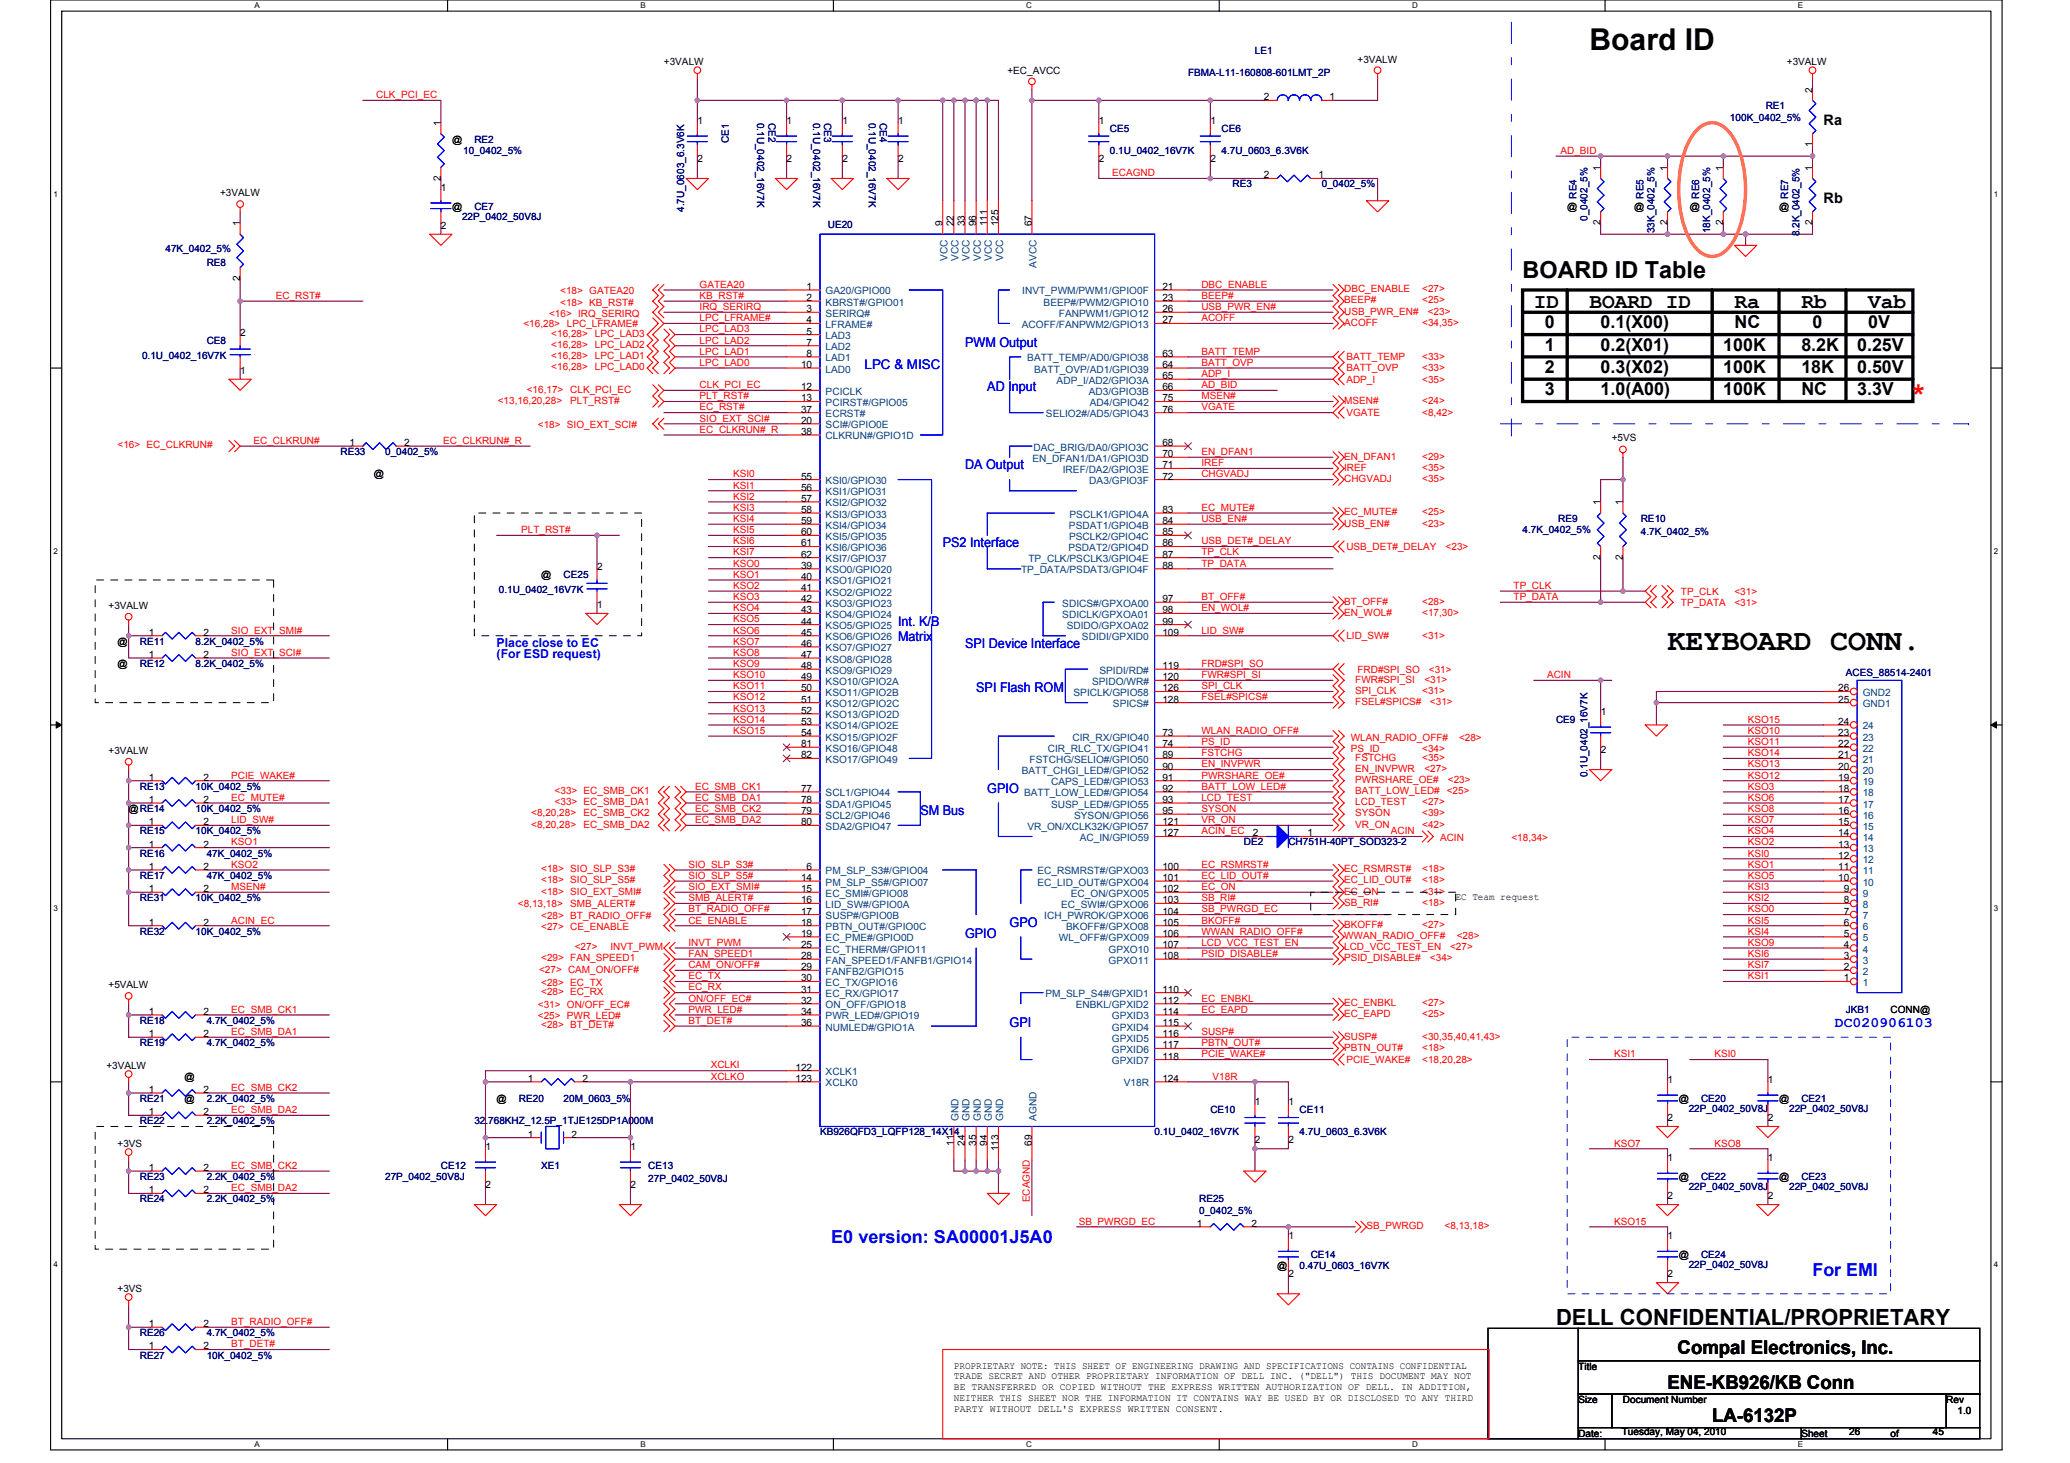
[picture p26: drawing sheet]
<svg xmlns="http://www.w3.org/2000/svg" width="297mm" height="210mm" viewBox="0 0 297 210" stroke-linecap="round" stroke-linejoin="round" font-family="sans-serif">
<defs><g id="words">
<g font-size="4.3">
<text x="228.1" y="7.1">Board ID</text>
<text x="239.3" y="93.2">KEYBOARD CONN.</text>
</g>
<text font-size="4.3" fill="#f00" x="274.5" y="58.3">*</text>
<text font-size="3.4" x="218.5" y="39.8">BOARD ID Table</text>
<text font-size="3.2" x="223.3" y="190.1">DELL CONFIDENTIAL/PROPRIETARY</text>
<g font-size="3">
<text x="220.1" y="44.1">ID</text>
<text x="228.1" y="44.1">BOARD ID</text>
<text x="248.9" y="44.1">Ra</text>
<text x="258.5" y="44.1">Rb</text>
<text x="268.1" y="44.1">Vab</text>
</g>
<g font-size="2.7">
<text x="240.7" y="194.3">Compal Electronics, Inc.</text>
<text x="239.3" y="199.3">ENE-KB926/KB Conn</text>
<text x="245.7" y="204.1">LA-6132P</text>
</g>
<g font-size="2.6">
<text x="221.7" y="47.1">0</text>
<text x="229.7" y="47.1">0.1(X00)</text>
<text x="248.9" y="47.1">NC</text>
<text x="260.1" y="47.1">0</text>
<text x="268.1" y="47.1">0V</text>
<text x="221.7" y="50.3">1</text>
<text x="221.7" y="53.5">2</text>
<text x="229.7" y="50.3">0.2(X01)</text>
<text x="229.7" y="53.5">0.3(X02)</text>
<text x="247.3" y="50.3">100K</text>
<text x="247.3" y="53.5">100K</text>
<text x="258.5" y="50.3">8.2K</text>
<text x="258.5" y="53.5">18K</text>
<text x="266.5" y="50.3">0.25V</text>
<text x="266.5" y="53.5">0.50V</text>
<text x="221.7" y="56.7">3</text>
<text x="229.7" y="56.7">1.0(A00)</text>
<text x="247.3" y="56.7">100K</text>
<text x="258.5" y="56.7">NC</text>
<text x="266.5" y="56.7">3.3V</text>
</g>
<g font-size="2.6" fill="#00f">
<text x="119.3" y="178.3">E0 version: SA00001J5A0</text>
<text x="260.1" y="183.1">For EMI</text>
</g>
<g font-size="2.1">
<text x="261.7" y="17.9">Ra</text>
<text x="261.7" y="29.1">Rb</text>
</g>
<text font-size="2.1" fill="#00f" x="263.3" y="147.3">DC020906103</text>
<g font-size="1.9" fill="#00f">
<text x="124.1" y="52.9">LPC &amp; MISC</text>
<text x="138.5" y="49.7">PWM Output</text>
<text x="141.7" y="56.1">AD Input</text>
<text x="138.5" y="67.3">DA Output</text>
<text x="135.3" y="78.5">PS2 Interface</text>
<text x="128.9" y="89.7">Int. K/B</text>
<text x="128.9" y="91.9">Matrix</text>
<text x="138.5" y="92.9">SPI Device Interface</text>
<text x="140.1" y="99.3">SPI Flash ROM</text>
<text x="141.7" y="113.7">GPIO</text>
<text x="132.1" y="116.9">SM Bus</text>
<text x="138.5" y="134.6">GPIO</text>
<text x="144.9" y="132.9">GPO</text>
<text x="144.9" y="147.4">GPI</text>
</g>
<g font-size="1.8" fill="#00f">
<text x="71.3" y="92.8">Place close to EC</text>
<text x="71.3" y="94.4">(For ESD request)</text>
</g>
<g font-size="1.4">
<text x="95.3" y="9.3">+3VALW</text>
<text x="144.6" y="10.6">+EC_AVCC</text>
<text x="194.8" y="9">+3VALW</text>
<text x="256.4" y="9.3">+3VALW</text>
<text x="100.1" y="17.8">1</text>
<text x="112.9" y="17.8">1</text>
<text x="120.9" y="17.8">1</text>
<text x="128.9" y="17.8">1</text>
<text x="157.7" y="17.8">1</text>
<text x="173.7" y="17.8">1</text>
<text x="181.4" y="14.4">2</text>
<text x="190.8" y="14.4">1</text>
<text x="260.1" y="13.3" transform="rotate(-90 260.1 13.3)">2</text>
<text x="63.3" y="18.1" transform="rotate(-90 63.3 18.1)">1</text>
<text x="64.9" y="20.5">@</text>
<text x="100.1" y="23.2">2</text>
<text x="112.9" y="23.2">2</text>
<text x="120.9" y="23.2">2</text>
<text x="128.9" y="23.2">2</text>
<text x="157.7" y="23.2">2</text>
<text x="173.7" y="23.2">2</text>
<text x="260.1" y="21.1" transform="rotate(-90 260.1 21.1)">1</text>
<text x="31.6" y="28.2">+3VALW</text>
<text x="63.3" y="25.9" transform="rotate(-90 63.3 25.9)">2</text>
<text x="63.3" y="27.4">1</text>
<text x="181.4" y="25.6">2</text>
<text x="189.2" y="25.6">1</text>
<text x="229.7" y="24.5" transform="rotate(-90 229.7 24.5)">1</text>
<text x="239.3" y="24.5" transform="rotate(-90 239.3 24.5)">1</text>
<text x="247.3" y="24.5" transform="rotate(-90 247.3 24.5)">1</text>
<text x="260.1" y="24.5" transform="rotate(-90 260.1 24.5)">1</text>
<text x="34.5" y="32.5" transform="rotate(-90 34.5 32.5)">1</text>
<text x="63.3" y="32.8">2</text>
<text x="64.9" y="30.1">@</text>
<text x="135.3" y="32.5" transform="rotate(-90 135.3 32.5)">9</text>
<text x="136.9" y="32.5" transform="rotate(-90 136.9 32.5)">22</text>
<text x="138.5" y="32.5" transform="rotate(-90 138.5 32.5)">33</text>
<text x="140.1" y="32.5" transform="rotate(-90 140.1 32.5)">96</text>
<text x="141.7" y="32.5" transform="rotate(-90 141.7 32.5)">111</text>
<text x="143.3" y="32.5" transform="rotate(-90 143.3 32.5)">125</text>
<text x="148.1" y="32.5" transform="rotate(-90 148.1 32.5)">67</text>
<text x="224.9" y="30.1">@</text>
<text x="229.7" y="32.3" transform="rotate(-90 229.7 32.3)">2</text>
<text x="234.5" y="30.1">@</text>
<text x="239.3" y="32.3" transform="rotate(-90 239.3 32.3)">2</text>
<text x="242.5" y="30.1">@</text>
<text x="247.3" y="32.3" transform="rotate(-90 247.3 32.3)">2</text>
<text x="255.3" y="30.1">@</text>
<text x="260.1" y="32.3" transform="rotate(-90 260.1 32.3)">2</text>
<text x="34.5" y="40.3" transform="rotate(-90 34.5 40.3)">2</text>
<text x="115.7" y="41.6">1</text>
<text x="166.8" y="41.6">21</text>
<text x="115.7" y="43.2">2</text>
<text x="115.7" y="44.8">3</text>
<text x="115.7" y="46.4">4</text>
<text x="115.7" y="48">5</text>
<text x="166.8" y="43.2">23</text>
<text x="166.8" y="46.4">27</text>
<text x="166.8" y="44.8">26</text>
<text x="34.5" y="53.6">1</text>
<text x="34.5" y="48.2">2</text>
<text x="114.9" y="52.8">10</text>
<text x="115.7" y="49.6">7</text>
<text x="115.7" y="51.2">8</text>
<text x="166.8" y="52.8">64</text>
<text x="166.8" y="51.2">63</text>
<text x="114.9" y="56">12</text>
<text x="114.9" y="57.6">13</text>
<text x="114.9" y="59.2">37</text>
<text x="166.8" y="54.4">65</text>
<text x="166.8" y="56">66</text>
<text x="166.8" y="59.2">76</text>
<text x="166.8" y="57.6">75</text>
<text x="50.1" y="64">1</text>
<text x="58" y="64">2</text>
<text x="114.9" y="60.8">20</text>
<text x="114.9" y="62.4">38</text>
<text x="166.8" y="64">68</text>
<text x="166.8" y="65.6">70</text>
<text x="231.3" y="63.2">+5VS</text>
<text x="53.7" y="68.5">@</text>
<text x="114.9" y="68.8">55</text>
<text x="114.9" y="70.4">56</text>
<text x="166.8" y="68.8">72</text>
<text x="166.8" y="67.2">71</text>
<text x="114.9" y="72">57</text>
<text x="114.9" y="73.6">58</text>
<text x="114.9" y="75.2">59</text>
<text x="114.9" y="76.8">60</text>
<text x="166.8" y="76.8">85</text>
<text x="166.8" y="75.2">84</text>
<text x="166.8" y="73.6">83</text>
<text x="229.7" y="72.5" transform="rotate(-90 229.7 72.5)">1</text>
<text x="232.9" y="72.5" transform="rotate(-90 232.9 72.5)">1</text>
<text x="77.7" y="82.9">@</text>
<text x="85.7" y="81.8">2</text>
<text x="114.9" y="81.6">39</text>
<text x="114.9" y="83.2">40</text>
<text x="114.9" y="78.4">61</text>
<text x="114.9" y="80">62</text>
<text x="166.8" y="78.4">86</text>
<text x="166.8" y="80">87</text>
<text x="166.8" y="81.6">88</text>
<text x="229.7" y="80.3" transform="rotate(-90 229.7 80.3)">2</text>
<text x="232.9" y="80.3" transform="rotate(-90 232.9 80.3)">2</text>
<text x="15.6" y="87.4">+3VALW</text>
<text x="85.7" y="87.2">1</text>
<text x="114.9" y="84.8">41</text>
<text x="114.9" y="86.4">42</text>
<text x="114.9" y="88">43</text>
<text x="114.9" y="89.6">44</text>
<text x="166.8" y="89.6">99</text>
<text x="166.8" y="86.4">97</text>
<text x="166.8" y="88">98</text>
<text x="16.9" y="92.5">@</text>
<text x="16.9" y="95.7">@</text>
<text x="21.3" y="91.2">1</text>
<text x="21.3" y="94.4">1</text>
<text x="29.2" y="91.2">2</text>
<text x="29.2" y="94.4">2</text>
<text x="114.9" y="91.2">45</text>
<text x="114.9" y="92.8">46</text>
<text x="114.9" y="94.4">47</text>
<text x="166.8" y="91.2">109</text>
<text x="114.9" y="96">48</text>
<text x="114.9" y="97.6">49</text>
<text x="114.9" y="99.2">50</text>
<text x="114.9" y="100.8">51</text>
<text x="166.8" y="99.2">126</text>
<text x="166.8" y="100.8">128</text>
<text x="166.8" y="97.6">120</text>
<text x="166.8" y="96">119</text>
<text x="263.8" y="100.8">25</text>
<text x="263.8" y="99.2">26</text>
<text x="114.9" y="102.4">52</text>
<text x="114.9" y="104">53</text>
<text x="114.9" y="105.6">54</text>
<text x="114.9" y="107.2">81</text>
<text x="166.8" y="105.6">73</text>
<text x="166.8" y="107.2">74</text>
<text x="229.7" y="102.6">1</text>
<text x="263.8" y="107.2">22</text>
<text x="263.8" y="105.6">23</text>
<text x="263.8" y="104">24</text>
<text x="15.6" y="108.2">+3VALW</text>
<text x="21.3" y="112">1</text>
<text x="29.2" y="112">2</text>
<text x="114.9" y="113.6">77</text>
<text x="114.9" y="108.8">82</text>
<text x="166.8" y="108.8">89</text>
<text x="166.8" y="113.6">92</text>
<text x="166.8" y="110.4">90</text>
<text x="166.8" y="112">91</text>
<text x="229.7" y="108">2</text>
<text x="263.8" y="113.6">18</text>
<text x="263.8" y="112">19</text>
<text x="263.8" y="110.4">20</text>
<text x="263.8" y="108.8">21</text>
<text x="18.5" y="116.5">@RE14</text>
<text x="21.3" y="118.4">1</text>
<text x="21.3" y="115.2">1</text>
<text x="29.2" y="118.4">2</text>
<text x="29.2" y="115.2">2</text>
<text x="114.9" y="115.2">78</text>
<text x="114.9" y="116.8">79</text>
<text x="114.9" y="118.4">80</text>
<text x="166.8" y="116.8">95</text>
<text x="166.8" y="118.4">121</text>
<text x="166.8" y="115.2">93</text>
<text x="263.8" y="118.4">15</text>
<text x="263.8" y="116.8">16</text>
<text x="263.8" y="115.2">17</text>
<text x="21.3" y="124.8">1</text>
<text x="21.3" y="121.6">1</text>
<text x="29.2" y="124.8">2</text>
<text x="29.2" y="121.6">2</text>
<text x="115.7" y="124.8">6</text>
<text x="166.8" y="124.8">100</text>
<text x="166.8" y="120">127</text>
<text x="179.8" y="120">2</text>
<text x="187.6" y="120">1</text>
<text x="263.8" y="124.8">11</text>
<text x="263.8" y="123.2">12</text>
<text x="263.8" y="121.6">13</text>
<text x="263.8" y="120">14</text>
<text x="21.3" y="128">1</text>
<text x="29.2" y="128">2</text>
<text x="114.9" y="126.4">14</text>
<text x="114.9" y="128">15</text>
<text x="114.9" y="129.6">16</text>
<text x="114.9" y="131.2">17</text>
<text x="166.8" y="126.4">101</text>
<text x="166.8" y="131.2">104</text>
<text x="166.8" y="128">102</text>
<text x="166.8" y="129.6">103</text>
<text x="208.9" y="129.2">EC Team request</text>
<text x="263.8" y="126.4">10</text>
<text x="264.6" y="131.2">7</text>
<text x="264.6" y="129.6">8</text>
<text x="264.6" y="128">9</text>
<text x="21.3" y="132.8">1</text>
<text x="29.2" y="132.8">2</text>
<text x="114.9" y="132.8">18</text>
<text x="114.9" y="134.4">19</text>
<text x="114.9" y="136">25</text>
<text x="114.9" y="137.6">28</text>
<text x="166.8" y="132.8">105</text>
<text x="166.8" y="136">107</text>
<text x="166.8" y="137.6">108</text>
<text x="166.8" y="134.4">106</text>
<text x="264.6" y="137.6">3</text>
<text x="264.6" y="136">4</text>
<text x="264.6" y="134.4">5</text>
<text x="264.6" y="132.8">6</text>
<text x="15.6" y="141.8">+5VALW</text>
<text x="114.9" y="139.2">29</text>
<text x="114.9" y="140.8">30</text>
<text x="114.9" y="142.4">31</text>
<text x="166.8" y="142.4">110</text>
<text x="264.6" y="140.8">1</text>
<text x="264.6" y="139.2">2</text>
<text x="21.3" y="145.6">1</text>
<text x="21.3" y="148.8">1</text>
<text x="29.2" y="145.6">2</text>
<text x="29.2" y="148.8">2</text>
<text x="114.9" y="144">32</text>
<text x="114.9" y="145.6">34</text>
<text x="114.9" y="147.2">36</text>
<text x="166.8" y="144">112</text>
<text x="166.8" y="145.6">114</text>
<text x="166.8" y="147.2">115</text>
<text x="166.8" y="148.8">116</text>
<text x="271.3" y="145.3">CONN@</text>
<text x="15.3" y="153.3">+3VALW</text>
<text x="26.5" y="154.9">@</text>
<text x="75.7" y="155.2">1</text>
<text x="83.6" y="155.2">2</text>
<text x="114.1" y="153.6">122</text>
<text x="114.1" y="155.2">123</text>
<text x="166.8" y="155.2">124</text>
<text x="166.8" y="150.4">117</text>
<text x="166.8" y="152">118</text>
<text x="239.3" y="155.4">1</text>
<text x="253.7" y="155.4">1</text>
<text x="21.3" y="160">1</text>
<text x="21.3" y="156.8">1</text>
<text x="26.5" y="158.1">@</text>
<text x="29.2" y="160">2</text>
<text x="29.2" y="156.8">2</text>
<text x="71.3" y="158.1">@</text>
<text x="180.1" y="158.6">1</text>
<text x="184.9" y="158.6">1</text>
<text x="239.3" y="160.8">2</text>
<text x="240.9" y="158.1">@</text>
<text x="253.7" y="160.8">2</text>
<text x="255.3" y="158.1">@</text>
<text x="16.9" y="164.5">+3VS</text>
<text x="69.7" y="165">1</text>
<text x="75.7" y="163.2">1</text>
<text x="82" y="163.2">2</text>
<text x="90.5" y="165">1</text>
<text x="136.9" y="164.4" transform="rotate(-90 136.9 164.4)">11</text>
<text x="138.5" y="164.4" transform="rotate(-90 138.5 164.4)">24</text>
<text x="140.1" y="164.4" transform="rotate(-90 140.1 164.4)">35</text>
<text x="141.7" y="164.4" transform="rotate(-90 141.7 164.4)">94</text>
<text x="143.3" y="165.2" transform="rotate(-90 143.3 165.2)">113</text>
<text x="148.1" y="164.4" transform="rotate(-90 148.1 164.4)">69</text>
<text x="180.1" y="164">2</text>
<text x="184.9" y="164">2</text>
<text x="239.3" y="166.6">1</text>
<text x="253.7" y="166.6">1</text>
<text x="21.3" y="171.2">1</text>
<text x="21.3" y="168">1</text>
<text x="29.2" y="171.2">2</text>
<text x="29.2" y="168">2</text>
<text x="69.7" y="170.4">2</text>
<text x="90.5" y="170.4">2</text>
<text x="239.3" y="172">2</text>
<text x="240.9" y="169.3">@</text>
<text x="253.7" y="172">2</text>
<text x="255.3" y="169.3">@</text>
<text x="171.8" y="176">1</text>
<text x="179.6" y="176">2</text>
<text x="184.9" y="177.8">1</text>
<text x="239.3" y="177.8">1</text>
<text x="16.9" y="185.3">+3VS</text>
<text x="183.3" y="182.1">@</text>
<text x="184.9" y="183.2">2</text>
<text x="239.3" y="183.2">2</text>
<text x="240.9" y="180.5">@</text>
<text x="21.3" y="190.4">1</text>
<text x="29.2" y="190.4">2</text>
<text x="21.3" y="193.6">1</text>
<text x="29.2" y="193.6">2</text>
<text x="136.9" y="196.4">PROPRIETARY NOTE: THIS SHEET OF ENGINEERING DRAWING AND SPECIFICATIONS CONTAINS CONFIDENTIAL</text>
<text x="136.9" y="197.9">TRADE SECRET AND OTHER PROPRIETARY INFORMATION OF DELL INC. (&quot;DELL&quot;) THIS DOCUMENT MAY NOT</text>
<text x="226.5" y="196.5">Title</text>
<text x="136.9" y="199.5">BE TRANSFERRED OR COPIED WITHOUT THE EXPRESS WRITTEN AUTHORIZATION OF DELL. IN ADDITION,</text>
<text x="136.9" y="201">NEITHER THIS SHEET NOR THE INFORMATION IT CONTAINS WAY BE USED BY OR DISCLOSED TO ANY THIRD</text>
<text x="136.9" y="202.5">PARTY WITHOUT DELL'S EXPRESS WRITTEN CONSENT.</text>
<text x="226.5" y="201.3">Size</text>
<text x="232.9" y="201.3">Document Number</text>
<text x="279.3" y="201.3">Rev</text>
<text x="280.9" y="202.9">1.0</text>
<text x="226.5" y="206.1">Date:</text>
<text x="232.7" y="206">Tuesday, May 04, 2010</text>
<text x="258.5" y="206.1">Sheet</text>
<text x="265.4" y="206">26</text>
<text x="271.3" y="206.1">of</text>
<text x="277.4" y="206">45</text>
</g>
<g font-size="1.4" fill="#000080">
<text x="170.5" y="10.9">FBMA-L11-160808-601LMT_2P</text>
<text x="180.1" y="7.7">LE1</text>
<text x="108.7" y="17.6" transform="rotate(90 108.7 17.6)">0.1U_0402_16V7K</text>
<text x="110.3" y="17.6" transform="rotate(90 110.3 17.6)">CE2</text>
<text x="116.7" y="17.6" transform="rotate(90 116.7 17.6)">0.1U_0402_16V7K</text>
<text x="118.3" y="17.6" transform="rotate(90 118.3 17.6)">CE3</text>
<text x="124.7" y="17.6" transform="rotate(90 124.7 17.6)">0.1U_0402_16V7K</text>
<text x="126.3" y="17.6" transform="rotate(90 126.3 17.6)">CE4</text>
<text x="248.2" y="17.3">100K_0402_5%</text>
<text x="253.4" y="15.7">RE1</text>
<text x="66.5" y="22.1">10_0402_5%</text>
<text x="68.1" y="20.5">RE2</text>
<text x="104.6" y="20.5" transform="rotate(-90 104.6 20.5)">CE1</text>
<text x="159.3" y="18.9">CE5</text>
<text x="159.3" y="22.1">0.1U_0402_16V7K</text>
<text x="175.3" y="18.9">CE6</text>
<text x="175.3" y="22.1">4.7U_0603_6.3V6K</text>
<text x="176.9" y="26.9">RE3</text>
<text x="189.7" y="26.9">0_0402_5%</text>
<text x="226.2" y="28.5" transform="rotate(-90 226.2 28.5)">RE4</text>
<text x="235.8" y="28.5" transform="rotate(-90 235.8 28.5)">RE5</text>
<text x="243.8" y="28.5" transform="rotate(-90 243.8 28.5)">RE6</text>
<text x="256.6" y="28.5" transform="rotate(-90 256.6 28.5)">RE7</text>
<text x="66.3" y="31.5">22P_0402_50V8J</text>
<text x="68.1" y="30.1">CE7</text>
<text x="98.2" y="30.4" transform="rotate(-90 98.2 30.4)">4.7U_0603_6.3V6K</text>
<text x="118.8" y="32.7">UE20</text>
<text x="227.8" y="31.7" transform="rotate(-90 227.8 31.7)">0_0402_5%</text>
<text x="237.4" y="33.4" transform="rotate(-90 237.4 33.4)">33K_0402_5%</text>
<text x="245.4" y="33.4" transform="rotate(-90 245.4 33.4)">18K_0402_5%</text>
<text x="258.2" y="33.9" transform="rotate(-90 258.2 33.9)">8.2K_0402_5%</text>
<text x="23.7" y="36.2">47K_0402_5%</text>
<text x="29.7" y="38.1">RE8</text>
<text x="20.4" y="51.5">0.1U_0402_16V7K</text>
<text x="29.7" y="49.3">CE8</text>
<text x="48.9" y="65.3">RE33</text>
<text x="55.3" y="65.3">0_0402_5%</text>
<text x="218.5" y="76.5">4.7K_0402_5%</text>
<text x="223.6" y="74.9">RE9</text>
<text x="235.4" y="74.9">RE10</text>
<text x="235.4" y="76.8">4.7K_0402_5%</text>
<text x="80.9" y="82.9">CE25</text>
<text x="71.6" y="85.1">0.1U_0402_16V7K</text>
<text x="20.1" y="92.5">RE11</text>
<text x="20.1" y="95.7">RE12</text>
<text x="28.1" y="92.5">8.2K_0402_5%</text>
<text x="28.1" y="95.7">8.2K_0402_5%</text>
<text x="264.9" y="97">ACES_88514-2401</text>
<text x="223.3" y="103.7">CE9</text>
<text x="20.1" y="113.3">RE13</text>
<text x="28.1" y="113.3">10K_0402_5%</text>
<text x="227.8" y="111.5" transform="rotate(-90 227.8 111.5)">0.1U_0402_16V7K</text>
<text x="20.1" y="119.7">RE15</text>
<text x="28.1" y="119.7">10K_0402_5%</text>
<text x="28.1" y="116.5">10K_0402_5%</text>
<text x="20.1" y="122.9">RE16</text>
<text x="29.7" y="122.9">47K_0402_5%</text>
<text x="178.5" y="121.3">DE2</text>
<text x="184.9" y="121.3">CH751H-40PT_SOD323-2</text>
<text x="20.1" y="129.3">RE31</text>
<text x="20.1" y="126.1">RE17</text>
<text x="28.1" y="129.3">10K_0402_5%</text>
<text x="29.7" y="126.1">47K_0402_5%</text>
<text x="20.1" y="134.1">RE32</text>
<text x="28.1" y="134.1">10K_0402_5%</text>
<text x="20.1" y="146.9">RE18</text>
<text x="29.7" y="146.9">4.7K_0402_5%</text>
<text x="264.9" y="145.3">JKB1</text>
<text x="20.1" y="150.1">RE19</text>
<text x="29.7" y="150.1">4.7K_0402_5%</text>
<text x="20.1" y="161.3">RE22</text>
<text x="20.1" y="158.1">RE21</text>
<text x="29.7" y="161.3">2.2K_0402_5%</text>
<text x="29.7" y="158.1">2.2K_0402_5%</text>
<text x="68.1" y="161.3">32.768KHZ_12.5P_1TJE125DP1A000M</text>
<text x="74.5" y="158.1">RE20</text>
<text x="80.9" y="158.1">20M_0603_5%</text>
<text x="173.7" y="159.7">CE10</text>
<text x="186.5" y="159.7">CE11</text>
<text x="242.3" y="159.6">22P_0402_50V8J</text>
<text x="244.1" y="158.1">CE20</text>
<text x="256.7" y="159.6">22P_0402_50V8J</text>
<text x="258.5" y="158.1">CE21</text>
<text x="63.3" y="167.7">CE12</text>
<text x="77.7" y="167.7">XE1</text>
<text x="93" y="167.7">CE13</text>
<text x="117.7" y="162.9">KB926QFD3_LQFP128_14X14</text>
<text x="165.7" y="162.9">0.1U_0402_16V7K</text>
<text x="186.5" y="162.9">4.7U_0603_6.3V6K</text>
<text x="20.1" y="172.5">RE24</text>
<text x="20.1" y="169.3">RE23</text>
<text x="29.7" y="172.5">2.2K_0402_5%</text>
<text x="29.7" y="169.3">2.2K_0402_5%</text>
<text x="55.3" y="169.3">27P_0402_50V8J</text>
<text x="93" y="169.6">27P_0402_50V8J</text>
<text x="172.1" y="172.5">RE25</text>
<text x="242.3" y="170.8">22P_0402_50V8J</text>
<text x="244.1" y="169.3">CE22</text>
<text x="256.7" y="170.8">22P_0402_50V8J</text>
<text x="258.5" y="169.3">CE23</text>
<text x="172.1" y="174.1">0_0402_5%</text>
<text x="186.5" y="182.1">0.47U_0603_16V7K</text>
<text x="188.1" y="180.5">CE14</text>
<text x="242.3" y="182">22P_0402_50V8J</text>
<text x="244.1" y="180.5">CE24</text>
<text x="20.1" y="191.7">RE26</text>
<text x="29.7" y="191.7">4.7K_0402_5%</text>
<text x="20.1" y="194.9">RE27</text>
<text x="29.7" y="194.9">10K_0402_5%</text>
</g>
<g font-size="1.4" fill="#f00">
<text x="54" y="14.1">CLK_PCI_EC</text>
<text x="223.9" y="22.1">AD_BID</text>
<text x="159.6" y="25.3">ECAGND</text>
<text x="100.4" y="41.3">GATEA20</text>
<text x="172.4" y="41.3">DBC_ENABLE</text>
<text x="192.9" y="41.9">DBC_ENABLE</text>
<text x="204.1" y="41.9">&lt;27&gt;</text>
<text x="39.6" y="42.9">EC_RST#</text>
<text x="75.1" y="46.9">&lt;16,28&gt; LPC_LFRAME#</text>
<text x="78.8" y="45.5">&lt;16&gt; IRQ_SERIRQ</text>
<text x="80.4" y="42.3">&lt;18&gt; GATEA20</text>
<text x="80.4" y="43.9">&lt;18&gt; KB_RST#</text>
<text x="100.4" y="47.7">LPC_LAD3</text>
<text x="100.4" y="46.1">LPC_LFRAME#</text>
<text x="100.4" y="44.5">IRQ_SERIRQ</text>
<text x="100.4" y="42.9">KB_RST#</text>
<text x="172.4" y="46.1">ACOFF</text>
<text x="172.4" y="42.9">BEEP#</text>
<text x="172.4" y="44.5">USB_PWR_EN#</text>
<text x="192.9" y="43.5">BEEP#</text>
<text x="192.9" y="46.7">ACOFF</text>
<text x="192.9" y="45.1">USB_PWR_EN#</text>
<text x="204.1" y="43.5">&lt;25&gt;</text>
<text x="204.1" y="46.7">&lt;34,35&gt;</text>
<text x="204.9" y="45.1">&lt;23&gt;</text>
<text x="79.1" y="48.3">&lt;16,28&gt; LPC_LAD3</text>
<text x="79.1" y="49.9">&lt;16,28&gt; LPC_LAD2</text>
<text x="79.1" y="51.5">&lt;16,28&gt; LPC_LAD1</text>
<text x="79.1" y="53.1">&lt;16,28&gt; LPC_LAD0</text>
<text x="100.4" y="49.3">LPC_LAD2</text>
<text x="100.4" y="50.9">LPC_LAD1</text>
<text x="100.4" y="52.5">LPC_LAD0</text>
<text x="172.4" y="50.9">BATT_TEMP</text>
<text x="172.4" y="52.5">BATT_OVP</text>
<text x="193.2" y="51.7">BATT_TEMP</text>
<text x="193.2" y="53.3">BATT_OVP</text>
<text x="204.1" y="51.7">&lt;33&gt;</text>
<text x="204.1" y="53.3">&lt;33&gt;</text>
<text x="71.4" y="57.9">&lt;13,16,20,28&gt;</text>
<text x="75.6" y="56.3">&lt;16,17&gt; CLK_PCI_EC</text>
<text x="81.8" y="57.9">PLT_RST#</text>
<text x="100.4" y="55.7">CLK_PCI_EC</text>
<text x="100.4" y="57.3">PLT_RST#</text>
<text x="100.4" y="58.9">EC_RST#</text>
<text x="172.4" y="54.1">ADP_I</text>
<text x="172.4" y="55.7">AD_BID</text>
<text x="172.4" y="58.9">VGATE</text>
<text x="172.4" y="57.3">MSEN#</text>
<text x="192.9" y="57.9">MSEN#</text>
<text x="193.2" y="54.9">ADP_I</text>
<text x="193.2" y="59.7">VGATE</text>
<text x="204.1" y="57.9">&lt;24&gt;</text>
<text x="204.1" y="54.9">&lt;35&gt;</text>
<text x="204.1" y="59.7">&lt;8,42&gt;</text>
<text x="16.9" y="64.3">&lt;16&gt; EC_CLKRUN#</text>
<text x="36.4" y="63.7">EC_CLKRUN#</text>
<text x="63.6" y="63.7">EC_CLKRUN#_R</text>
<text x="77.2" y="61.5">&lt;18&gt; SIO_EXT_SCI#</text>
<text x="100.4" y="60.5">SIO_EXT_SCI#</text>
<text x="100.4" y="62.1">EC_CLKRUN#_R</text>
<text x="172.4" y="65.3">EN_DFAN1</text>
<text x="192.9" y="65.9">EN_DFAN1</text>
<text x="204.1" y="65.9">&lt;29&gt;</text>
<text x="105.2" y="68.5">KSI0</text>
<text x="105.2" y="70.1">KSI1</text>
<text x="105.2" y="71.7">KSI2</text>
<text x="172.4" y="66.9">IREF</text>
<text x="172.4" y="68.5">CHGVADJ</text>
<text x="192.9" y="69.1">CHGVADJ</text>
<text x="192.9" y="67.5">IREF</text>
<text x="204.1" y="69.1">&lt;35&gt;</text>
<text x="204.1" y="67.5">&lt;35&gt;</text>
<text x="74.8" y="76.5">PLT_RST#</text>
<text x="105.2" y="73.3">KSI3</text>
<text x="105.2" y="76.5">KSI5</text>
<text x="105.2" y="74.9">KSI4</text>
<text x="172.4" y="74.9">USB_EN#</text>
<text x="172.4" y="73.3">EC_MUTE#</text>
<text x="192.9" y="73.9">EC_MUTE#</text>
<text x="192.9" y="75.5">USB_EN#</text>
<text x="204.1" y="75.5">&lt;23&gt;</text>
<text x="204.1" y="73.9">&lt;25&gt;</text>
<text x="105.2" y="78.1">KSI6</text>
<text x="105.2" y="79.7">KSI7</text>
<text x="105.2" y="81.3">KSO0</text>
<text x="105.2" y="82.9">KSO1</text>
<text x="172.4" y="79.7">TP_CLK</text>
<text x="172.4" y="81.3">TP_DATA</text>
<text x="172.4" y="78.1">USB_DET#_DELAY</text>
<text x="193.2" y="78.9">USB_DET#_DELAY</text>
<text x="207.4" y="78.9">&lt;23&gt;</text>
<text x="105.2" y="87.7">KSO4</text>
<text x="105.2" y="86.1">KSO3</text>
<text x="105.2" y="84.5">KSO2</text>
<text x="105.2" y="89.3">KSO5</text>
<text x="172.4" y="87.7">EN_WOL#</text>
<text x="172.4" y="86.1">BT_OFF#</text>
<text x="192.9" y="88.3">EN_WOL#</text>
<text x="192.9" y="86.7">BT_OFF#</text>
<text x="204.1" y="88.3">&lt;17,30&gt;</text>
<text x="204.1" y="86.7">&lt;28&gt;</text>
<text x="217.2" y="84.5">TP_CLK</text>
<text x="217.2" y="86.1">TP_DATA</text>
<text x="241.2" y="86.9">TP_DATA</text>
<text x="241.2" y="85.3">TP_CLK</text>
<text x="248.9" y="85.3">&lt;31&gt;</text>
<text x="248.9" y="86.9">&lt;31&gt;</text>
<text x="33.2" y="94.1">SIO_EXT_SCI#</text>
<text x="33.2" y="90.9">SIO_EXT_SMI#</text>
<text x="105.2" y="90.9">KSO6</text>
<text x="105.2" y="94.1">KSO8</text>
<text x="105.2" y="95.7">KSO9</text>
<text x="105.2" y="92.5">KSO7</text>
<text x="172.4" y="95.7">FRD#SPI_SO</text>
<text x="172.4" y="90.9">LID_SW#</text>
<text x="193.2" y="91.7">LID_SW#</text>
<text x="204.1" y="91.7">&lt;31&gt;</text>
<text x="105.2" y="100.5">KSO12</text>
<text x="105.2" y="98.9">KSO11</text>
<text x="105.2" y="97.3">KSO10</text>
<text x="172.4" y="98.9">SPI_CLK</text>
<text x="172.4" y="100.5">FSEL#SPICS#</text>
<text x="172.4" y="97.3">FWR#SPI_SI</text>
<text x="194.5" y="97.9">FWR#SPI_SI</text>
<text x="194.5" y="99.5">SPI_CLK</text>
<text x="194.5" y="101.1">FSEL#SPICS#</text>
<text x="194.8" y="96.5">FRD#SPI_SO</text>
<text x="204.1" y="99.5">&lt;31&gt;</text>
<text x="204.4" y="97.9">&lt;31&gt;</text>
<text x="205" y="96.5">&lt;31&gt;</text>
<text x="205.2" y="101.1">&lt;31&gt;</text>
<text x="222" y="97.3">ACIN</text>
<text x="105.2" y="105.3">KSO15</text>
<text x="105.2" y="102.1">KSO13</text>
<text x="105.2" y="103.7">KSO14</text>
<text x="172.4" y="105.3">WLAN_RADIO_OFF#</text>
<text x="172.4" y="106.9">PS_ID</text>
<text x="193.8" y="106.3">WLAN_RADIO_OFF#</text>
<text x="193.8" y="107.9">PS_ID</text>
<text x="204.1" y="107.9">&lt;34&gt;</text>
<text x="209.4" y="106.3">&lt;28&gt;</text>
<text x="250.8" y="105.3">KSO10</text>
<text x="250.8" y="103.7">KSO15</text>
<text x="250.8" y="106.9">KSO11</text>
<text x="33.2" y="111.7">PCIE_WAKE#</text>
<text x="79.6" y="113.9">&lt;33&gt; EC_SMB_CK1</text>
<text x="99.7" y="113.3">EC_SMB_CK1</text>
<text x="172.4" y="113.3">BATT_LOW_LED#</text>
<text x="172.4" y="108.5">FSTCHG</text>
<text x="172.4" y="110.1">EN_INVPWR</text>
<text x="172.4" y="111.7">PWRSHARE_OE#</text>
<text x="194.5" y="109.1">FSTCHG</text>
<text x="194.5" y="113.9">BATT_LOW_LED# &lt;25&gt;</text>
<text x="194.5" y="110.7">EN_INVPWR</text>
<text x="194.5" y="112.3">PWRSHARE_OE#</text>
<text x="204.1" y="109.1">&lt;35&gt;</text>
<text x="204.4" y="110.7">&lt;27&gt;</text>
<text x="207.8" y="112.3">&lt;23&gt;</text>
<text x="250.8" y="108.5">KSO14</text>
<text x="250.8" y="111.7">KSO12</text>
<text x="250.8" y="110.1">KSO13</text>
<text x="250.8" y="113.3">KSO3</text>
<text x="33.2" y="114.9">EC_MUTE#</text>
<text x="33.2" y="118.1">LID_SW#</text>
<text x="76.2" y="118.7">&lt;8,20,28&gt;</text>
<text x="76.2" y="117.1">&lt;8,20,28&gt;</text>
<text x="79.6" y="115.5">&lt;33&gt; EC_SMB_DA1</text>
<text x="83.8" y="118.7">EC_SMB_DA2</text>
<text x="83.8" y="117.1">EC_SMB_CK2</text>
<text x="99.7" y="118.1">EC_SMB_DA2</text>
<text x="99.7" y="114.9">EC_SMB_DA1</text>
<text x="99.7" y="116.5">EC_SMB_CK2</text>
<text x="172.4" y="118.1">VR_ON</text>
<text x="172.4" y="116.5">SYSON</text>
<text x="172.4" y="114.9">LCD_TEST</text>
<text x="172.4" y="119.7">ACIN_EC</text>
<text x="194.5" y="117.1">SYSON</text>
<text x="194.5" y="118.7">VR_ON</text>
<text x="194.5" y="115.5">LCD_TEST</text>
<text x="199.6" y="119.7">ACIN</text>
<text x="204.1" y="118.7">&lt;42&gt;</text>
<text x="204.1" y="115.5">&lt;27&gt;</text>
<text x="204.1" y="117.1">&lt;39&gt;</text>
<text x="250.8" y="114.9">KSO6</text>
<text x="250.8" y="118.1">KSO7</text>
<text x="250.8" y="116.5">KSO8</text>
<text x="250.8" y="119.7">KSO4</text>
<text x="33.2" y="124.5">KSO2</text>
<text x="33.2" y="121.3">KSO1</text>
<text x="77.7" y="125.1">&lt;18&gt; SIO_SLP_S3#</text>
<text x="98.8" y="124.5">SIO_SLP_S3#</text>
<text x="172.4" y="124.5">EC_RSMRST#</text>
<text x="192.9" y="125.1">EC_RSMRST#</text>
<text x="204.1" y="125.1">&lt;18&gt;</text>
<text x="206.6" y="120.7">ACIN</text>
<text x="216.9" y="120.7">&lt;18,34&gt;</text>
<text x="250.8" y="121.3">KSO2</text>
<text x="250.8" y="124.5">KSO1</text>
<text x="250.8" y="122.9">KSI0</text>
<text x="33.2" y="127.7">MSEN#</text>
<text x="74.3" y="130.1">&lt;8,13,18&gt;</text>
<text x="77.7" y="126.7">&lt;18&gt; SIO_SLP_S5#</text>
<text x="77.7" y="128.3">&lt;18&gt; SIO_EXT_SMI#</text>
<text x="77.7" y="131.9">&lt;28&gt; BT_RADIO_OFF#</text>
<text x="81.8" y="130.1">SMB_ALERT#</text>
<text x="98.8" y="126.1">SIO_SLP_S5#</text>
<text x="98.8" y="127.7">SIO_EXT_SMI#</text>
<text x="98.8" y="129.3">SMB_ALERT#</text>
<text x="98.8" y="130.9">BT_RADIO_OFF#</text>
<text x="172.4" y="130.9">SB_PWRGD_EC</text>
<text x="172.4" y="127.7">EC_ON</text>
<text x="172.4" y="129.3">SB_RI#</text>
<text x="172.4" y="126.1">EC_LID_OUT#</text>
<text x="192.9" y="126.7">EC_LID_OUT#</text>
<text x="192.9" y="128.3">EC_ON</text>
<text x="192.9" y="129.9">SB_RI#</text>
<text x="204.1" y="126.7">&lt;18&gt;</text>
<text x="204.1" y="128.3">&lt;31&gt;</text>
<text x="204.1" y="129.9">&lt;18&gt;</text>
<text x="250.8" y="127.7">KSI3</text>
<text x="250.8" y="126.1">KSO5</text>
<text x="250.8" y="130.9">KSO0</text>
<text x="250.8" y="129.3">KSI2</text>
<text x="33.2" y="132.5">ACIN_EC</text>
<text x="77.7" y="137.9">&lt;29&gt; FAN_SPEED1</text>
<text x="77.7" y="133.5">&lt;27&gt; CE_ENABLE</text>
<text x="82.5" y="136.3">&lt;27&gt;</text>
<text x="87.6" y="136.3">INVT_PWM</text>
<text x="98.8" y="137.3">FAN_SPEED1</text>
<text x="98.8" y="135.7">INVT_PWM</text>
<text x="98.8" y="132.5">CE_ENABLE</text>
<text x="172.4" y="135.7">LCD_VCC_TEST_EN</text>
<text x="172.4" y="134.1">WWAN_RADIO_OFF#</text>
<text x="172.4" y="132.5">BKOFF#</text>
<text x="172.4" y="137.3">PSID_DISABLE#</text>
<text x="192.9" y="133.1">BKOFF#</text>
<text x="192.9" y="134.7">WWAN_RADIO_OFF#</text>
<text x="192.9" y="136.3">LCD_VCC_TEST_EN</text>
<text x="192.9" y="137.9">PSID_DISABLE#</text>
<text x="204.1" y="133.1">&lt;27&gt;</text>
<text x="205.2" y="137.9">&lt;34&gt;</text>
<text x="208.1" y="136.3">&lt;27&gt;</text>
<text x="209" y="134.7">&lt;28&gt;</text>
<text x="250.8" y="132.5">KSI5</text>
<text x="250.8" y="135.7">KSO9</text>
<text x="250.8" y="134.1">KSI4</text>
<text x="250.8" y="137.3">KSI6</text>
<text x="77.4" y="139.5">&lt;27&gt; CAM_ON/OFF#</text>
<text x="77.7" y="141.5">&lt;28&gt; EC_TX</text>
<text x="77.7" y="142.7">&lt;28&gt; EC_RX</text>
<text x="98.8" y="140.5">EC_TX</text>
<text x="98.8" y="143.7">ON/OFF_EC#</text>
<text x="98.8" y="142.1">EC_RX</text>
<text x="98.8" y="138.9">CAM_ON/OFF#</text>
<text x="172.4" y="143.7">EC_ENBKL</text>
<text x="250.8" y="138.9">KSI7</text>
<text x="250.8" y="140.5">KSI1</text>
<text x="33.2" y="148.5">EC_SMB_DA1</text>
<text x="33.2" y="145.3">EC_SMB_CK1</text>
<text x="77.2" y="144.7">&lt;31&gt; ON/OFF_EC#</text>
<text x="77.2" y="146.3">&lt;25&gt; PWR_LED#</text>
<text x="77.7" y="147.5">&lt;28&gt; BT_DET#</text>
<text x="98.8" y="145.3">PWR_LED#</text>
<text x="98.8" y="146.9">BT_DET#</text>
<text x="172.4" y="148.5">SUSP#</text>
<text x="172.4" y="145.3">EC_EAPD</text>
<text x="192.9" y="149.1">SUSP#</text>
<text x="192.9" y="144.3">EC_ENBKL</text>
<text x="192.9" y="145.9">EC_EAPD</text>
<text x="204.1" y="144.3">&lt;27&gt;</text>
<text x="204.1" y="145.9">&lt;25&gt;</text>
<text x="204.1" y="149.1">&lt;30,35,40,41,43&gt;</text>
<text x="102" y="154.9">XCLKO</text>
<text x="102" y="153.3">XCLKI</text>
<text x="172.4" y="150.1">PBTN_OUT#</text>
<text x="172.4" y="151.7">PCIE_WAKE#</text>
<text x="174" y="154.9">V18R</text>
<text x="192.9" y="150.7">PBTN_OUT#</text>
<text x="193.2" y="152.5">PCIE_WAKE#</text>
<text x="204.1" y="150.7">&lt;18&gt;</text>
<text x="204.1" y="152.5">&lt;18,20,28&gt;</text>
<text x="231.6" y="151.7">KSI1</text>
<text x="246" y="151.7">KSI0</text>
<text x="33.2" y="159.7">EC_SMB_DA2</text>
<text x="33.2" y="156.5">EC_SMB_CK2</text>
<text x="33.2" y="167.7">EC_SMB_CK2</text>
<text x="231.6" y="164.5">KSO7</text>
<text x="246" y="164.5">KSO8</text>
<text x="33.2" y="170.9">EC_SMB_DA2</text>
<text x="147.8" y="172.5" transform="rotate(-90 147.8 172.5)">ECAGND</text>
<text x="154.8" y="175.7">SB_PWRGD_EC</text>
<text x="196.1" y="176.4">SB_PWRGD</text>
<text x="207.3" y="176.4">&lt;8,13,18&gt;</text>
<text x="231.6" y="175.7">KSO15</text>
<text x="33.2" y="190.1">BT_RADIO_OFF#</text>
<text x="33.2" y="193.3">BT_DET#</text>
</g>
<g font-size="1.4" fill="#004080">
<text x="135.9" y="37.5" transform="rotate(-90 135.9 37.5)">VCC</text>
<text x="137.5" y="37.5" transform="rotate(-90 137.5 37.5)">VCC</text>
<text x="139.1" y="37.5" transform="rotate(-90 139.1 37.5)">VCC</text>
<text x="140.7" y="37.5" transform="rotate(-90 140.7 37.5)">VCC</text>
<text x="142.3" y="37.5" transform="rotate(-90 142.3 37.5)">VCC</text>
<text x="143.9" y="37.5" transform="rotate(-90 143.9 37.5)">VCC</text>
<text x="148.7" y="38.4" transform="rotate(-90 148.7 38.4)">AVCC</text>
<text x="118.5" y="42.3">GA20/GPIO00</text>
<text x="118.5" y="43.9">KBRST#/GPIO01</text>
<text x="118.5" y="45.5">SERIRQ#</text>
<text x="118.5" y="47.1">LFRAME#</text>
<text x="146.6" y="47.1">ACOFF/FANPWM2/GPIO13</text>
<text x="146.7" y="42.3">INVT_PWM/PWM1/GPIO0F</text>
<text x="149.8" y="43.9">BEEP#/PWM2/GPIO10</text>
<text x="152" y="45.5">FANPWM1/GPIO12</text>
<text x="118.5" y="48.7">LAD3</text>
<text x="118.5" y="50.3">LAD2</text>
<text x="118.5" y="51.9">LAD1</text>
<text x="118.5" y="53.5">LAD0</text>
<text x="147.4" y="51.9">BATT_TEMP/AD0/GPIO38</text>
<text x="148.4" y="53.5">BATT_OVP/AD1/GPIO39</text>
<text x="118.5" y="56.7">PCICLK</text>
<text x="118.5" y="58.3">PCIRST#/GPIO05</text>
<text x="118.5" y="59.9">ECRST#</text>
<text x="150.1" y="59.9">SELIO2#/AD5/GPIO43</text>
<text x="151.6" y="55.1">ADP_I/AD2/GPIO3A</text>
<text x="156.2" y="56.7">AD3/GPIO3B</text>
<text x="156.4" y="58.3">AD4/GPIO42</text>
<text x="118.5" y="61.5">SCI#/GPIO0E</text>
<text x="118.5" y="63.1">CLKRUN#/GPIO1D</text>
<text x="148.3" y="64.7">DAC_BRIG/DA0/GPIO3C</text>
<text x="118.5" y="69.5">KSI0/GPIO30</text>
<text x="118.5" y="71.1">KSI1/GPIO31</text>
<text x="148.2" y="66.3">EN_DFAN1/DA1/GPIO3D</text>
<text x="152.5" y="67.9">IREF/DA2/GPIO3E</text>
<text x="156.3" y="69.5">DA3/GPIO3F</text>
<text x="118.5" y="72.7">KSI2/GPIO32</text>
<text x="118.5" y="74.3">KSI3/GPIO33</text>
<text x="118.5" y="75.9">KSI4/GPIO34</text>
<text x="118.5" y="77.5">KSI5/GPIO35</text>
<text x="153.4" y="75.9">PSDAT1/GPIO4B</text>
<text x="153.4" y="77.5">PSCLK2/GPIO4C</text>
<text x="153.5" y="74.3">PSCLK1/GPIO4A</text>
<text x="118.5" y="82.3">KSO0/GPIO20</text>
<text x="118.5" y="83.9">KSO1/GPIO21</text>
<text x="118.5" y="79.1">KSI6/GPIO36</text>
<text x="118.5" y="80.7">KSI7/GPIO37</text>
<text x="146.5" y="82.3">TP_DATA/PSDAT3/GPIO4F</text>
<text x="147.6" y="80.7">TP_CLK/PSCLK3/GPIO4E</text>
<text x="153.3" y="79.1">PSDAT2/GPIO4D</text>
<text x="118.5" y="85.5">KSO2/GPIO22</text>
<text x="118.5" y="87.1">KSO3/GPIO23</text>
<text x="118.5" y="88.7">KSO4/GPIO24</text>
<text x="152.4" y="87.1">SDICS#/GPXOA00</text>
<text x="152.4" y="88.7">SDICLK/GPXOA01</text>
<text x="118.5" y="90.3">KSO5/GPIO25</text>
<text x="118.5" y="91.9">KSO6/GPIO26</text>
<text x="118.5" y="93.5">KSO7/GPIO27</text>
<text x="118.5" y="95.1">KSO8/GPIO28</text>
<text x="153.1" y="90.3">SDIDO/GPXOA02</text>
<text x="155.3" y="91.9">SDIDI/GPXID0</text>
<text x="118.5" y="96.7">KSO9/GPIO29</text>
<text x="118.5" y="98.3">KSO10/GPIO2A</text>
<text x="118.5" y="99.9">KSO11/GPIO2B</text>
<text x="118.5" y="101.5">KSO12/GPIO2C</text>
<text x="154" y="99.9">SPICLK/GPIO58</text>
<text x="156.7" y="98.3">SPIDO/WR#</text>
<text x="157.8" y="96.7">SPIDI/RD#</text>
<text x="159.7" y="101.5">SPICS#</text>
<text x="267.3" y="101.5">GND1</text>
<text x="267.3" y="99.9">GND2</text>
<text x="118.5" y="103.1">KSO13/GPIO2D</text>
<text x="118.5" y="104.7">KSO14/GPIO2E</text>
<text x="118.5" y="106.3">KSO15/GPIO2F</text>
<text x="118.5" y="107.9">KSO16/GPIO48</text>
<text x="150.3" y="107.9">CIR_RLC_TX/GPIO41</text>
<text x="153.9" y="106.3">CIR_RX/GPIO40</text>
<text x="267.3" y="107.9">22</text>
<text x="267.3" y="106.3">23</text>
<text x="267.3" y="104.7">24</text>
<text x="118.5" y="109.5">KSO17/GPIO49</text>
<text x="146.6" y="111.1">BATT_CHGI_LED#/GPIO52</text>
<text x="147.7" y="109.5">FSTCHG/SELIO#/GPIO50</text>
<text x="150.8" y="112.7">CAPS_LED#/GPIO53</text>
<text x="267.3" y="112.7">19</text>
<text x="267.3" y="111.1">20</text>
<text x="267.3" y="109.5">21</text>
<text x="118.5" y="114.3">SCL1/GPIO44</text>
<text x="118.5" y="115.9">SDA1/GPIO45</text>
<text x="118.5" y="117.5">SCL2/GPIO46</text>
<text x="118.5" y="119.1">SDA2/GPIO47</text>
<text x="146.9" y="114.3">BATT_LOW_LED#/GPIO54</text>
<text x="147.4" y="119.1">VR_ON/XCLK32K/GPIO57</text>
<text x="150.8" y="115.9">SUSP_LED#/GPIO55</text>
<text x="154.1" y="117.5">SYSON/GPIO56</text>
<text x="267.3" y="119.1">15</text>
<text x="267.3" y="117.5">16</text>
<text x="267.3" y="115.9">17</text>
<text x="267.3" y="114.3">18</text>
<text x="118.5" y="125.5">PM_SLP_S3#/GPIO04</text>
<text x="148.9" y="125.5">EC_RSMRST#/GPXO03</text>
<text x="154.9" y="120.7">AC_IN/GPIO59</text>
<text x="267.3" y="125.5">11</text>
<text x="267.3" y="123.9">12</text>
<text x="267.3" y="122.3">13</text>
<text x="267.3" y="120.7">14</text>
<text x="118.5" y="127.1">PM_SLP_S5#/GPIO07</text>
<text x="118.5" y="128.7">EC_SMI#/GPIO08</text>
<text x="118.5" y="130.3">LID_SW#/GPIO0A</text>
<text x="118.5" y="131.9">SUSP#/GPIO0B</text>
<text x="148.9" y="127.1">EC_LID_OUT#/GPXO04</text>
<text x="149.9" y="131.9">ICH_PWROK/GPXO06</text>
<text x="152.3" y="130.3">EC_SWI#/GPXO06</text>
<text x="153.7" y="128.7">EC_ON/GPXO05</text>
<text x="267.3" y="131.9">7</text>
<text x="267.3" y="130.3">8</text>
<text x="267.3" y="128.7">9</text>
<text x="267.3" y="127.1">10</text>
<text x="118.5" y="133.5">PBTN_OUT#/GPIO0C</text>
<text x="118.5" y="135.1">EC_PME#/GPIO0D</text>
<text x="118.5" y="136.7">EC_THERM#/GPIO11</text>
<text x="152" y="135.1">WL_OFF#/GPXO09</text>
<text x="153" y="133.5">BKOFF#/GPXO08</text>
<text x="159.1" y="136.7">GPXO10</text>
<text x="267.3" y="136.7">4</text>
<text x="267.3" y="135.1">5</text>
<text x="267.3" y="133.5">6</text>
<text x="118.5" y="138.3">FAN_SPEED1/FANFB1/GPIO14</text>
<text x="118.5" y="139.9">FANFB2/GPIO15</text>
<text x="118.5" y="141.5">EC_TX/GPIO16</text>
<text x="118.5" y="143.1">EC_RX/GPIO17</text>
<text x="150" y="143.1">PM_SLP_S4#/GPXID1</text>
<text x="159.1" y="138.3">GPXO11</text>
<text x="267.3" y="141.5">1</text>
<text x="267.3" y="139.9">2</text>
<text x="267.3" y="138.3">3</text>
<text x="118.5" y="144.7">ON_OFF/GPIO18</text>
<text x="118.5" y="146.3">PWR_LED#/GPIO19</text>
<text x="118.5" y="147.9">NUMLED#/GPIO1A</text>
<text x="154.4" y="144.7">ENBKL/GPXID2</text>
<text x="159.5" y="146.3">GPXID3</text>
<text x="159.5" y="147.9">GPXID4</text>
<text x="159.5" y="149.5">GPXID5</text>
<text x="118.5" y="154.3">XCLK1</text>
<text x="118.5" y="155.9">XCLK0</text>
<text x="159.5" y="151.1">GPXID6</text>
<text x="159.5" y="152.7">GPXID7</text>
<text x="161.2" y="155.9">V18R</text>
<text x="137.5" y="160.8" transform="rotate(-90 137.5 160.8)">GND</text>
<text x="139.1" y="160.8" transform="rotate(-90 139.1 160.8)">GND</text>
<text x="140.7" y="160.8" transform="rotate(-90 140.7 160.8)">GND</text>
<text x="142.3" y="160.8" transform="rotate(-90 142.3 160.8)">GND</text>
<text x="143.9" y="160.8" transform="rotate(-90 143.9 160.8)">GND</text>
<text x="148.7" y="160.8" transform="rotate(-90 148.7 160.8)">AGND</text>
</g>
<g font-size="1.1">
<text x="36.5" y="1.2">A</text>
<text x="91.9" y="1.2">B</text>
<text x="147.3" y="1.2">C</text>
<text x="202.6" y="1.2">D</text>
<text x="258" y="1.2">E</text>
<text x="7.7" y="28.2">1</text>
<text x="286.1" y="28.2">1</text>
<text x="7.7" y="79.4">2</text>
<text x="286.1" y="79.4">2</text>
<text x="7.7" y="130.6">3</text>
<text x="286.1" y="130.6">3</text>
<text x="7.7" y="181.9">4</text>
<text x="286.1" y="181.9">4</text>
<text x="36.5" y="207.6">A</text>
<text x="91.9" y="207.6">B</text>
<text x="147.3" y="207.6">C</text>
<text x="202.6" y="207.6">D</text>
<text x="258" y="207.6">E</text>
</g>
</g></defs>
<path d="M7.3 0h280v208h-280zM8.9 1.6h276.8v204.8h-276.8z" fill="none" stroke="#000" stroke-width=".16"/>
<g fill="#fff">
<path d="M36.5 .2h.8v1.2h-.8z"/>
<path d="M36.5 206.6h.8v1.3h-.8z"/>
</g>
<path d="M64.2 0v1.6M64.2 206.4v1.6" fill="none" stroke="#000" stroke-width=".16"/>
<g fill="#fff">
<path d="M91.9 .2h.8v1.2h-.8z"/>
<path d="M91.9 206.6h.8v1.3h-.8z"/>
</g>
<path d="M119.6 0v1.6M119.6 206.4v1.6" fill="none" stroke="#000" stroke-width=".16"/>
<g fill="#fff">
<path d="M147.3 .2h.8v1.2h-.8z"/>
<path d="M147.3 206.6h.8v1.3h-.8z"/>
</g>
<path d="M175 0v1.6M175 206.4v1.6" fill="none" stroke="#000" stroke-width=".16"/>
<g fill="#fff">
<path d="M202.6 .2h.9v1.2h-.9z"/>
<path d="M202.6 206.6h.9v1.3h-.9z"/>
</g>
<path d="M230.3 0v1.6M230.3 206.4v1.6" fill="none" stroke="#000" stroke-width=".16"/>
<g fill="#fff">
<path d="M258 .2h.8v1.2h-.8z"/>
<path d="M258 206.6h.8v1.3h-.8z"/>
<path d="M7.7 27.2h.6v1.3h-.6z"/>
<path d="M286.1 27.2h.6v1.3h-.6z"/>
<path d="M7.7 78.4h.6v1.3h-.6z"/>
<path d="M286.1 78.4h.6v1.3h-.6z"/>
</g>
<path d="M7.3 52.8h1.6M285.7 52.8h1.6" fill="none" stroke="#000" stroke-width=".16"/>
<g fill="#fff">
<path d="M7.7 129.6h.6v1.3h-.6z"/>
<path d="M286.1 129.6h.6v1.3h-.6z"/>
</g>
<path d="M7.3 104h1.6M285.7 104h1.6" fill="none" stroke="#000" stroke-width=".16"/>
<path d="M8.1 103.5l.8 .5-.8 .5zM285.7 104l.8-.5v1z" fill="#000" stroke="#000" stroke-width=".14"/>
<g fill="#fff">
<path d="M7.7 180.8h.6v1.3h-.6z"/>
<path d="M286.1 180.8h.6v1.3h-.6z"/>
</g>
<path d="M7.3 155.2h1.6M285.7 155.2h1.6M213.5 190.6h13v15.8h-13zM226.5 190.6h57.6v4.6h-57.6zM226.5 195.2h57.6v4.8h-57.6zM226.5 200h4.8v4.8h-4.8zM226.5 204.8h32v1.6h-32zM231.3 200h48v4.8h-48zM258.5 204.8h25.6v1.6h-25.6zM279.3 200h4.8v4.8h-4.8z" fill="none" stroke="#000" stroke-width=".16"/>
<g fill="none" stroke="#800040" stroke-width=".16">
<path d="M52.1 14.4h11.2v3.2M100.1 14.4h35.2M100.1 11.2v6.4M112.9 14.4v3.2M120.9 14.4v3.2M128.9 14.4v3.2M135.3 14.4h1.6v14.4M135.3 14.4v14.4M136.9 14.4h6.4v14.4M138.5 14.4v14.4M140.1 14.4v14.4M141.7 14.4v14.4"/>
<path d="M148.1 12.8v16M148.1 14.4h33.6M157.7 14.4v3.2M173.7 14.4v3.2M197.7 11.2v3.2h-6.4M260.1 11.2v1.6M34.5 30.4v1.6M63.3 25.6v1.6M63.3 32v1.6M100.1 22.4v3.2M112.9 22.4v3.2M120.9 22.4v3.2"/>
<path d="M128.9 22.4v3.2M157.7 22.4v3.2h24M173.7 22.4v3.2M189.7 25.6h8v3.2M223.3 22.4h6.4v1.6M229.7 22.4h9.6v1.6M229.7 32v1.6h30.4v-1.6M239.3 32v1.6M239.3 22.4h20.8M247.3 22.4v1.6M247.3 32v1.6M250.5 33.6v1.6"/>
<path d="M260.1 20.8v3.2M34.5 43.2h17.6M34.5 40v8M34.5 52.8v1.6M95.3 46.4h17.6M95.3 44.8h17.6M95.3 56h17.6M95.3 41.6h17.6M95.3 43.2h17.6M95.3 59.2h17.6M95.3 57.6h17.6M96.9 49.6h16"/>
<path d="M96.9 51.2h16M96.9 48h16M96.9 52.8h16M170.5 51.2h20.8M170.5 46.4h20.8M170.5 44.8h20.8M170.5 52.8h20.8M170.5 56h12.8M170.5 41.6h20.8M170.5 43.2h20.8M170.5 54.4h20.8M170.5 59.2h20.8"/>
<path d="M170.5 57.6h20.8M34.5 64h16M58.5 64h17.6M71.3 76.8h14.4v4.8M85.7 76.8h3.2M95.3 60.8h17.6M95.3 62.4h17.6M101.7 73.6h11.2M101.7 68.8h11.2M101.7 78.4h11.2M101.7 70.4h11.2M101.7 76.8h11.2"/>
<path d="M101.7 72h11.2M101.7 75.2h11.2M170.5 73.6h20.8M170.5 68.8h20.8M170.5 78.4h20.8M170.5 75.2h20.8M170.5 67.2h20.8M170.5 65.6h20.8M232.9 68.8h-3.2v3.2M232.9 65.6v6.4M18.5 91.2v3.2h3.2M18.5 89.6v1.6"/>
<path d="M18.5 91.2h3.2M29.7 91.2h17.6M29.7 94.4h17.6M85.7 86.4v1.6M101.7 99.2h11.2M101.7 96h11.2M101.7 97.6h11.2M101.7 80h11.2M101.7 88h11.2M101.7 86.4h11.2M101.7 91.2h11.2M101.7 94.4h11.2"/>
<path d="M101.7 81.6h11.2M101.7 83.2h11.2M101.7 84.8h11.2M101.7 92.8h11.2M101.7 89.6h11.2M170.5 99.2h20.8M170.5 96h20.8M170.5 97.6h20.8M170.5 80h20.8M170.5 88h20.8M170.5 86.4h20.8M170.5 91.2h20.8"/>
<path d="M170.5 81.6h20.8M215.3 86.4h20.8M215.3 84.8h20.8M220.1 97.6h11.2M229.7 80v6.4M229.7 97.6v4.8M232.9 80v4.8M261.7 99.2h-24v4.8M18.5 118.4h3.2M18.5 110.4v22.4h3.2M18.5 115.2h3.2M18.5 112h3.2"/>
<path d="M29.7 118.4h17.6M29.7 115.2h17.6M29.7 112h17.6M98.5 118.4h14.4M98.5 115.2h14.4M98.5 113.6h14.4M98.5 116.8h14.4M101.7 100.8h11.2M101.7 105.6h11.2M101.7 102.4h11.2M101.7 104h11.2M170.5 118.4h20.8"/>
<path d="M170.5 100.8h20.8M170.5 115.2h20.8M170.5 113.6h20.8M170.5 116.8h20.8M170.5 108.8h20.8M170.5 105.6h20.8M170.5 110.4h20.8M170.5 107.2h20.8M170.5 112h20.8M229.7 107.2v3.2M237.7 100.8h24M247.3 118.4h14.4"/>
<path d="M247.3 115.2h14.4M247.3 113.6h14.4M247.3 116.8h14.4M247.3 108.8h14.4M247.3 105.6h14.4M247.3 104h14.4M247.3 110.4h14.4M247.3 107.2h14.4M247.3 112h14.4M18.5 124.8h3.2M18.5 128h3.2M18.5 121.6h3.2"/>
<path d="M29.7 124.8h17.6M29.7 132.8h17.6M29.7 128h17.6M29.7 121.6h17.6M96.9 131.2h16M96.9 136h16M96.9 124.8h16M96.9 132.8h16M96.9 128h16M96.9 126.4h16M96.9 129.6h16M96.9 137.6h16"/>
<path d="M96.9 139.2h16M170.5 131.2h28.8M170.5 136h20.8M170.5 134.4h20.8M170.5 124.8h20.8M170.5 132.8h20.8M170.5 128h20.8M170.5 126.4h20.8M170.5 129.6h20.8M170.5 137.6h20.8M170.5 120h9.6M188.1 120h16"/>
<path d="M247.3 131.2h14.4M247.3 136h14.4M247.3 134.4h14.4M247.3 124.8h14.4M247.3 132.8h14.4M247.3 128h14.4M247.3 126.4h14.4M247.3 129.6h14.4M247.3 137.6h14.4M247.3 139.2h14.4M247.3 121.6h14.4M247.3 120h14.4"/>
<path d="M247.3 123.2h14.4M18.5 144v4.8h3.2M18.5 145.6h3.2M18.5 155.2v4.8h3.2M18.5 156.8h3.2M29.7 148.8h17.6M29.7 145.6h17.6M29.7 156.8h17.6M69.7 155.2h6.4M84.1 155.2h28.8M90.5 155.2v9.6M96.9 140.8h16"/>
<path d="M96.9 144h16M96.9 142.4h16M96.9 145.6h16M96.9 147.2h16M112.9 153.6h-43.2v11.2M170.5 155.2h14.4v3.2M170.5 144h20.8M170.5 148.8h20.8M170.5 145.6h20.8M170.5 150.4h20.8M170.5 152h20.8M180.1 155.2v3.2"/>
<path d="M228.1 152h11.2v3.2M242.5 152h11.2v3.2M247.3 140.8h14.4M18.5 168h3.2M18.5 166.4v4.8h3.2M29.7 168h17.6M29.7 160h17.6M29.7 171.2h17.6M69.7 169.6v3.2M69.7 163.2h6.4M82.5 163.2h8M90.5 169.6v3.2"/>
<path d="M136.9 166.4v1.6h6.4M138.5 166.4v1.6M140.1 166.4v1.6M141.7 166.4v1.6M143.3 166.4v4.8M148.1 166.4v8M154.5 176h17.6M180.1 163.2v4.8M180.1 176h14.4M184.9 163.2v1.6h-4.8M184.9 176v1.6M228.1 164.8h11.2v1.6"/>
<path d="M228.1 176h11.2v1.6M239.3 160v1.6M239.3 171.2v1.6M242.5 164.8h11.2v1.6M253.7 160v1.6M253.7 171.2v1.6M18.5 187.2v6.4h3.2M18.5 190.4h3.2M29.7 193.6h17.6M29.7 190.4h17.6M184.9 182.4v3.2M239.3 182.4v1.6"/>
</g>
<g fill="#f0f" stroke="#f0f" stroke-width=".16">
<circle cx="141.7" cy="168" r=".31"/>
<circle cx="143.3" cy="168" r=".31"/>
<circle cx="138.5" cy="168" r=".31"/>
<circle cx="140.1" cy="168" r=".31"/>
<circle cx="138.5" cy="14.4" r=".31"/>
<circle cx="136.9" cy="14.4" r=".31"/>
<circle cx="140.1" cy="14.4" r=".31"/>
<circle cx="180.1" cy="164.8" r=".31"/>
<circle cx="18.5" cy="145.6" r=".31"/>
<circle cx="141.7" cy="14.4" r=".31"/>
<circle cx="180.1" cy="155.2" r=".31"/>
<circle cx="90.5" cy="163.2" r=".31"/>
<circle cx="69.7" cy="163.2" r=".31"/>
<circle cx="90.5" cy="155.2" r=".31"/>
<circle cx="69.7" cy="155.2" r=".31"/>
<circle cx="173.7" cy="25.6" r=".31"/>
<circle cx="173.7" cy="14.4" r=".31"/>
<circle cx="157.7" cy="14.4" r=".31"/>
<circle cx="148.1" cy="14.4" r=".31"/>
<circle cx="135.3" cy="14.4" r=".31"/>
<circle cx="128.9" cy="14.4" r=".31"/>
<circle cx="120.9" cy="14.4" r=".31"/>
<circle cx="100.1" cy="14.4" r=".31"/>
<circle cx="112.9" cy="14.4" r=".31"/>
<circle cx="250.5" cy="33.6" r=".31"/>
<circle cx="229.7" cy="22.4" r=".31"/>
<circle cx="260.1" cy="22.4" r=".31"/>
<circle cx="247.3" cy="22.4" r=".31"/>
<circle cx="239.3" cy="22.4" r=".31"/>
<circle cx="247.3" cy="33.6" r=".31"/>
<circle cx="239.3" cy="33.6" r=".31"/>
<circle cx="18.5" cy="156.8" r=".31"/>
<circle cx="18.5" cy="168" r=".31"/>
<circle cx="18.5" cy="190.4" r=".31"/>
<circle cx="18.5" cy="121.6" r=".31"/>
<circle cx="18.5" cy="118.4" r=".31"/>
<circle cx="18.5" cy="124.8" r=".31"/>
<circle cx="18.5" cy="112" r=".31"/>
<circle cx="18.5" cy="115.2" r=".31"/>
<circle cx="18.5" cy="91.2" r=".31"/>
<circle cx="232.9" cy="84.8" r=".31"/>
<circle cx="229.7" cy="86.4" r=".31"/>
<circle cx="232.9" cy="68.8" r=".31"/>
<circle cx="184.9" cy="176" r=".31"/>
<circle cx="237.7" cy="100.8" r=".31"/>
<circle cx="85.7" cy="76.8" r=".31"/>
<circle cx="18.5" cy="128" r=".31"/>
<circle cx="229.7" cy="97.6" r=".31"/>
<circle cx="34.5" cy="43.2" r=".31"/>
</g>
<g fill="none" stroke="#f00" stroke-width=".16">
<path d="M100.1 10.6v.6M112.9 17.6v1.6M120.9 17.6v1.6M128.9 17.6v1.6M148.1 12.2v.6M157.7 17.6v1.6M181.7 14.4h1.6M189.7 14.4h1.6M197.7 10.6v.6M260.1 10.6v.6M260.1 12.8v1.6M260.1 19.2v1.6"/>
<path d="M34.5 29.8v.6M34.5 32v1.6M34.5 38.4v1.6M61.7 33.6h3.2l-1.6 1.6zM63.3 27.2v1.6M63.3 30.4v1.6M98.5 25.6h3.2l-1.6 1.6zM111.3 25.6h3.2l-1.6 1.6zM112.9 20.8v1.6M119.3 25.6h3.2l-1.6 1.6zM120.9 20.8v1.6M127.3 25.6h3.2l-1.6 1.6z"/>
<path d="M128.9 20.8v1.6M135.3 28.8v4.8M136.9 28.8v4.8M138.5 28.8v4.8M140.1 28.8v4.8M141.7 28.8v4.8M143.3 28.8v4.8M148.1 28.8v4.8M157.7 20.8v1.6M196.1 28.8h3.2l-1.6 1.6zM248.9 35.2h3.2l-1.6 1.6zM260.1 24v1.6"/>
<path d="M260.1 30.4v1.6M32.9 54.4h3.2l-1.6 1.6zM93.7 45.6l.8 .8-1.6 1.6 .8 .8-.8 .8 .8 .8-.8 .8 .8 .8-.8 .8 .8 .8M93.7 55.2l.8 .8-.8 .8 .8 .8-.8 .8M94.5 40.8l-.8 .8 .8 .8-.8 .8 .8 .8-.8 .8 1.6 1.6-1.6 1.6 .8 .8-.8 .8 .8 .8-.8 .8 .8 .8-.8 .8 .8 .8M94.5 55.2l.8 .8-.8 .8 .8 .8-.8 .8M95.3 40.8l-.8 .8 .8 .8-.8 .8 .8 .8-.8 .8 .8 .8M95.3 47.2l.8 .8-.8 .8 .8 .8-.8 .8 .8 .8-.8 .8 .8 .8-.8 .8M96.1 47.2l.8 .8-.8 .8 .8 .8-.8 .8 .8 .8-.8 .8 .8 .8-.8 .8M112.9 41.6h4.8M112.9 43.2h4.8M112.9 44.8h4.8"/>
<path d="M112.9 46.4h4.8M112.9 48h4.8M112.9 49.6h4.8M112.9 51.2h4.8M112.9 52.8h4.8M112.9 56h4.8M112.9 57.6h4.8M112.9 59.2h4.8M165.7 41.6h4.8M165.7 43.2h4.8M165.7 44.8h4.8M165.7 46.4h4.8"/>
<path d="M165.7 51.2h4.8M165.7 52.8h4.8M165.7 56h4.8M165.7 57.6h4.8M165.7 59.2h4.8M165.7 54.4h4.8M191.3 40.8l.8 .8-.8 .8 .8 .8-.8 .8 .8 .8-.8 .8 .8 .8-.8 .8M191.3 56.8l.8 .8-.8 .8M192.1 50.4l-.8 .8 .8 .8-.8 .8 .8 .8-.8 .8 .8 .8M192.1 40.8l.8 .8-.8 .8 .8 .8-.8 .8 .8 .8-.8 .8 .8 .8-.8 .8M192.1 56.8l.8 .8-1.6 1.6 .8 .8M192.9 50.4l-.8 .8 .8 .8-.8 .8 .8 .8-.8 .8 .8 .8"/>
<path d="M192.9 58.4l-.8 .8 .8 .8M32.9 63.2l.8 .8-.8 .8M33.7 63.2l.8 .8-.8 .8M50.5 64h1.6M56.9 64h1.6M94.5 60l-.8 .8 .8 .8M95.3 60l-.8 .8 .8 .8M112.9 60.8h4.8M112.9 62.4h4.8M112.9 68.8h4.8M112.9 70.4h4.8M112.9 72h4.8"/>
<path d="M112.9 73.6h4.8M112.9 75.2h4.8M112.9 76.8h4.8M112.9 78.4h4.8M165.7 64h4.8M165.7 68.8h4.8M165.7 73.6h4.8M165.7 75.2h4.8M165.7 76.8h4.8M165.7 78.4h4.8M165.7 65.6h4.8M165.7 67.2h4.8"/>
<path d="M191.3 64.8l.8 .8-.8 .8 .8 .8-.8 .8 .8 .8-.8 .8M191.3 72.8l.8 .8-.8 .8 .8 .8-.8 .8M192.1 64.8l.8 .8-.8 .8 .8 .8-.8 .8 .8 .8-.8 .8M192.1 72.8l.8 .8-.8 .8 .8 .8-.8 .8M192.1 77.6l-.8 .8 .8 .8M192.9 77.6l-.8 .8 .8 .8M229.7 72v1.6M229.7 78.4v1.6M232.9 65v.6M232.9 72v1.6M232.9 78.4v1.6M18.5 89v.6"/>
<path d="M84.1 88h3.2l-1.6 1.6zM112.9 81.6h4.8M112.9 83.2h4.8M112.9 84.8h4.8M112.9 86.4h4.8M112.9 88h4.8M112.9 89.6h4.8M112.9 91.2h4.8M112.9 92.8h4.8M112.9 94.4h4.8M112.9 96h4.8M112.9 97.6h4.8"/>
<path d="M112.9 99.2h4.8M112.9 80h4.8M165.7 81.6h4.8M165.7 86.4h4.8M165.7 88h4.8M165.7 89.6h4.8M165.7 91.2h4.8M165.7 96h4.8M165.7 97.6h4.8M165.7 99.2h4.8M165.7 80h4.8M191.3 96.8l.8 .8-.8 .8 .8 .8-.8 .8 .8 .8-.8 .8"/>
<path d="M191.3 85.6l.8 .8-.8 .8 .8 .8-.8 .8M192.1 95.2l-.8 .8 1.6 1.6-.8 .8 .8 .8-.8 .8 .8 .8-.8 .8M192.1 85.6l.8 .8-.8 .8 .8 .8-.8 .8M192.1 90.4l-.8 .8 .8 .8M192.9 95.2l-.8 .8 .8 .8M192.9 90.4l-.8 .8 .8 .8M236.9 84l-.8 .8 .8 .8-.8 .8 .8 .8M237.7 84l-.8 .8 .8 .8-.8 .8 .8 .8M238.5 84l.8 .8-.8 .8 .8 .8-.8 .8M239.3 84l.8 .8-.8 .8 .8 .8-.8 .8M18.5 109.8v.6M21.7 112h1.6"/>
<path d="M21.7 118.4h1.6M21.7 115.2h1.6M28.1 112h1.6M28.1 118.4h1.6M28.1 115.2h1.6M95.3 112.8l-.8 .8 .8 .8-.8 .8 .8 .8-.8 .8 .8 .8-.8 .8 .8 .8M96.1 112.8l-.8 .8 .8 .8-.8 .8 .8 .8-.8 .8 .8 .8-.8 .8 .8 .8M96.9 112.8l.8 .8-.8 .8 .8 .8-.8 .8 .8 .8-.8 .8 .8 .8-.8 .8M97.7 112.8l.8 .8-.8 .8 .8 .8-.8 .8 .8 .8-.8 .8 .8 .8-.8 .8M112.9 118.4h4.8M112.9 115.2h4.8M112.9 100.8h4.8"/>
<path d="M112.9 102.4h4.8M112.9 104h4.8M112.9 105.6h4.8M112.9 107.2h4.8M112.9 113.6h4.8M112.9 116.8h4.8M112.9 108.8h4.8M165.7 112h4.8M165.7 118.4h4.8M165.7 115.2h4.8M165.7 100.8h4.8M165.7 105.6h4.8"/>
<path d="M165.7 107.2h4.8M165.7 113.6h4.8M165.7 116.8h4.8M165.7 108.8h4.8M165.7 110.4h4.8M191.3 104.8l.8 .8-.8 .8 .8 .8-.8 .8 .8 .8-.8 .8 .8 .8-.8 .8 .8 .8-.8 .8 .8 .8-.8 .8 .8 .8-.8 .8 .8 .8-.8 .8 .8 .8-.8 .8M192.1 104.8l.8 .8-.8 .8 .8 .8-.8 .8 .8 .8-.8 .8 .8 .8-.8 .8 .8 .8-.8 .8 .8 .8-.8 .8 .8 .8-.8 .8 .8 .8-.8 .8 .8 .8-.8 .8M204.1 119.2l.8 .8-.8 .8M204.9 119.2l.8 .8-.8 .8M228.1 110.4h3.2l-1.6 1.6zM236.1 104h3.2l-1.6 1.6zM21.7 132.8h1.6"/>
<path d="M21.7 128h1.6M28.1 132.8h1.6M28.1 128h1.6M95.3 124l.8 .8-.8 .8 .8 .8-.8 .8M95.3 136.8l.8 .8-.8 .8M95.3 128.8l.8 .8-.8 .8M96.1 124l.8 .8-.8 .8 .8 .8-1.6 1.6 1.6 1.6-1.6 1.6 .8 .8-.8 .8 .8 .8M96.1 135.2l-.8 .8 1.6 1.6-1.6 1.6 .8 .8-.8 .8 1.6 1.6-1.6 1.6 .8 .8-.8 .8 1.6 1.6-.8 .8M96.9 138.4l-.8 .8 .8 .8-.8 .8 .8 .8M96.9 127.2l-.8 .8 .8 .8M96.9 130.4l-.8 .8 .8 .8-.8 .8 .8 .8M96.9 135.2l-.8 .8 .8 .8"/>
<path d="M112.9 132.8h4.8M112.9 128h4.8M112.9 124.8h4.8M112.9 126.4h4.8M112.9 129.6h4.8M112.9 131.2h4.8M112.9 134.4h4.8M112.9 136h4.8M112.9 137.6h4.8M112.9 139.2h4.8M165.7 132.8h4.8M165.7 128h4.8"/>
<path d="M165.7 124.8h4.8M165.7 126.4h4.8M165.7 129.6h4.8M165.7 131.2h4.8M165.7 134.4h4.8M165.7 136h4.8M165.7 137.6h4.8M165.7 120h4.8M191.3 124l.8 .8-.8 .8 .8 .8-.8 .8 .8 .8-.8 .8 .8 .8-.8 .8M191.3 132l.8 .8-.8 .8 .8 .8-.8 .8 .8 .8-.8 .8 .8 .8-.8 .8M192.1 124l.8 .8-.8 .8 .8 .8-.8 .8 .8 .8-.8 .8 .8 .8-.8 .8M192.1 132l.8 .8-.8 .8 .8 .8-.8 .8 .8 .8-.8 .8 .8 .8-.8 .8"/>
<path d="M18.5 143.4v.6M18.5 154.6v.6M21.7 145.6h1.6M28.1 145.6h1.6M95.3 141.6l.8 .8-.8 .8M95.3 146.4l.8 .8-.8 .8M96.9 143.2l-.8 .8 .8 .8-.8 .8 .8 .8M112.9 145.6h4.8M112.9 140.8h4.8M112.9 142.4h4.8M112.9 144h4.8M112.9 147.2h4.8"/>
<path d="M112.9 153.6h4.8M112.9 155.2h4.8M165.7 145.6h4.8M165.7 142.4h4.8M165.7 144h4.8M165.7 147.2h4.8M165.7 148.8h4.8M165.7 150.4h4.8M165.7 152h4.8M165.7 155.2h4.8M184.9 158.4v1.6M191.3 148l.8 .8-.8 .8 .8 .8-.8 .8"/>
<path d="M191.3 143.2l.8 .8-.8 .8 .8 .8-.8 .8M192.1 148l.8 .8-.8 .8 .8 .8-1.6 1.6 .8 .8M192.1 143.2l.8 .8-.8 .8 .8 .8-.8 .8M192.9 151.2l-.8 .8 .8 .8M18.5 165.8v.6M21.7 171.2h1.6M21.7 160h1.6M28.1 171.2h1.6M28.1 160h1.6M68.1 172.8h3.2l-1.6 1.6zM69.7 164.8v1.6M69.7 168v1.6"/>
<path d="M88.9 172.8h3.2l-1.6 1.6zM90.5 164.8v1.6M90.5 168v1.6M136.9 161.6v4.8M138.5 161.6v4.8M140.1 161.6v4.8M141.7 171.2h3.2l-1.6 1.6zM141.7 161.6v4.8M143.3 161.6v4.8M148.1 161.6v4.8M172.1 176h1.6M178.5 168h3.2l-1.6 1.6z"/>
<path d="M178.5 176h1.6M184.9 161.6v1.6M194.5 175.2l.8 .8-.8 .8M195.3 175.2l.8 .8-.8 .8M237.7 161.6h3.2l-1.6 1.6zM237.7 172.8h3.2l-1.6 1.6zM239.3 177.6v1.6M252.1 161.6h3.2l-1.6 1.6zM252.1 172.8h3.2l-1.6 1.6zM18.5 186.6v.6M21.7 190.4h1.6M28.1 190.4h1.6"/>
<path d="M135.3 193.6h78.4v12.8h-78.4zM183.3 185.6h3.2l-1.6 1.6zM237.7 184h3.2l-1.6 1.6zM239.3 180.8v1.6"/>
<circle cx="100.1" cy="10.1" r=".48"/>
<circle cx="148.1" cy="11.7" r=".48"/>
<circle cx="197.7" cy="10.1" r=".48"/>
<circle cx="260.1" cy="10.1" r=".48"/>
<circle cx="34.5" cy="29.3" r=".48"/>
<circle cx="232.9" cy="64.5" r=".48"/>
<circle cx="18.5" cy="88.5" r=".48"/>
<circle cx="18.5" cy="109.3" r=".48"/>
<circle cx="18.5" cy="154.1" r=".48"/>
<circle cx="18.5" cy="142.9" r=".48"/>
<circle cx="18.5" cy="165.3" r=".48"/>
<circle cx="18.5" cy="186.1" r=".48"/>
</g>
<path d="M218.5 41.6h56v16h-56zM218.5 48h56M218.5 51.2h56M218.5 54.4h56M218.5 44.8h56M224.9 41.6v16M245.7 41.6v16M255.3 41.6v16M264.9 41.6v16" fill="none" stroke="#000" stroke-width=".48"/>
<path d="M216.9 3.2v59.2M215.3 60.8h67.2M216.9 62.4h.1M282.5 60.8h.1" fill="none" stroke="#00f" stroke-width=".14" stroke-dasharray="3 2 1 2"/>
<path d="M68.1 73.6h24v17.6h-24zM13.7 83.2h25.6v17.6h-25.6zM188.1 128h20.8v3.2h-20.8zM13.7 161.6h25.6v17.6h-25.6z" fill="none" stroke="#000" stroke-width=".14" stroke-dasharray="1 1 1 1 1 1 1 1"/>
<path d="M224.9 148.8h46.4v36.8h-46.4z" fill="none" stroke="#00f" stroke-width=".14" stroke-dasharray="1 1 1 1 1 1 1 1"/>
<path d="M243.7 18.5a2.74 2.74 0 0 1 4 0 10.4 10.4 0 0 1 2.6 5.9 16.4 16.4 0 0 1-1.5 10 4.1 4.1 0 0 1-3.1 2.4 3.4 3.4 0 0 1-2.6-1.5 14.7 14.7 0 0 1-2.2-9.5 12.8 12.8 0 0 1 2.2-6.7z" fill="none" stroke="#ff8000" stroke-width=".48"/>
<g fill="none" stroke="#00f" stroke-width=".16">
<path d="M111.4 19.5h2.9M112.9 19.2v.3M119.4 19.5h2.9M120.9 19.2v.3M127.4 19.5h2.9M128.9 19.2v.3M156.2 19.5h2.9M157.7 19.2v.3M183.3 14.4a.79 .79 0 0 1 .8-.8 .79 .79 0 0 1 .8 .8M184.9 14.4a.79 .79 0 0 1 .8-.8 .79 .79 0 0 1 .8 .8 .79 .79 0 0 1 .8-.8 .79 .79 0 0 1 .8 .8 .79 .79 0 0 1 .8-.8 .79 .79 0 0 1 .8 .8M260.1 14.4l.5 .5-1 .9 1 1-1 1 1 .9-.5 .5M34.5 33.6l.4 .5-.9 .9 .9 1-.9 1 .9 .9-.4 .5"/>
<path d="M61.8 29.9h2.9M61.8 29.1h2.9M63.3 28.8v.3M63.3 29.9v.5M111.4 20.3h2.9M112.9 20.3v.5M117.7 33.6h48v128h-48zM119.4 20.3h2.9M120.9 20.3v.5M127.4 20.3h2.9M128.9 20.3v.5M156.2 20.3h2.9"/>
<path d="M157.7 20.3v.5M260.1 25.6l.5 .5-1 .9 1 1-1 1 1 .9-.5 .5M130.5 41.6h4.8v20.8h-3.2M144.9 41.6h-1.6v4.8h1.6M144.9 56v3.2h4.8M146.5 51.2h-1.6v3.2M52.1 64l.4-.5 1 1 1-1 .9 1 1-1 .5 .5M128.9 68.8h4.8v19.2M141.7 78.4v3.2h4.8M144.9 68.8v1.6h9.6M148.1 64h-3.2v1.6M151.3 73.6h-9.6v3.2"/>
<path d="M229.7 73.6l-.5 .5 1 1-1 .9 1 1-1 .9 .5 .5M232.9 73.6l.5 .5-1 1 1 .9-1 1 1 .9-.5 .5M133.7 89.6v19.2h-3.2M151.3 86.4h-1.6v4.8h3.2M156.1 96h-3.2v4.8h3.2M266.5 97.6h6.4v44.8h-6.4zM23.3 112l.4 .5 1-1 1 1 .9-1 1 1 .5-.5M23.3 118.4l.4 .5 1-1 1 1 .9-1 1 1 .5-.5M23.3 115.2l.4-.5 1 1 1-1 .9 1 1-1 .5 .5M128.9 113.6h3.2v4.8h-3.2M143.3 115.2v4.8h4.8M151.3 105.6h-8v4.8"/>
<path d="M23.3 132.8l.4 .5 1-1 1 1 .9-1 1 1 .5-.5M23.3 128l.4 .5 1-1 1 1 .9-1 1 1 .5-.5M135.3 124.8h4.8v6.4M140.1 136v11.2h-6.4M146.5 134.4v3.2h1.6M148.1 124.8h-1.6v4.8M23.3 145.6l.4 .5 1-1 1 1 .9-1 1 1 .5-.5M146.5 148.8v3.2h1.6M149.7 142.4h-3.2v1.6M23.3 171.2l.4-.5 1 1 1-1 .9 1 1-1 .5 .5M23.3 160l.4-.5 1 1 1-1 .9 1 1-1 .5 .5M68.2 167.5h2.9"/>
<path d="M68.2 166.7h2.9M69.7 166.4v.3M69.7 167.5v.5M89 167.5h2.9M89 166.7h2.9M90.5 166.4v.3M90.5 167.5v.5M173.7 176l.5-.5 .9 1 1-1 .9 1 1-1 .5 .5M183.4 161.1h2.9M183.4 160.3h2.9M184.9 160v.3M184.9 161.1v.5"/>
<path d="M237.8 179.5h2.9M239.3 179.2v.3M23.3 190.4l.4 .5 1-1 1 1 .9-1 1 1 .5-.5M237.8 180.3h2.9M239.3 180.3v.5"/>
</g>
<g fill="none" stroke="#804000" stroke-width=".14">
<path d="M170 63.5l1 1M170 76.3l1 1M171 63.5l-1 1M171 76.3l-1 1M170 89.1l1 1M171 89.1l-1 1M112.4 106.7l1 1M112.4 108.3l1 1M113.4 106.7l-1 1M113.4 108.3l-1 1M112.4 133.9l1 1M113.4 133.9l-1 1"/>
<path d="M170 141.9l1 1M170 146.7l1 1M171 141.9l-1 1M171 146.7l-1 1"/>
</g>
<circle cx="266" cy="140.8" r=".48" fill="#fff" stroke="#f00" stroke-width=".16"/>
<path d="M261.7 140.8h3.8" fill="none" stroke="#f00" stroke-width=".16"/>
<circle cx="266" cy="139.2" r=".48" fill="#fff" stroke="#f00" stroke-width=".16"/>
<path d="M261.7 139.2h3.8" fill="none" stroke="#f00" stroke-width=".16"/>
<circle cx="266" cy="137.6" r=".48" fill="#fff" stroke="#f00" stroke-width=".16"/>
<path d="M261.7 137.6h3.8" fill="none" stroke="#f00" stroke-width=".16"/>
<circle cx="266" cy="136" r=".48" fill="#fff" stroke="#f00" stroke-width=".16"/>
<path d="M261.7 136h3.8" fill="none" stroke="#f00" stroke-width=".16"/>
<circle cx="266" cy="134.4" r=".48" fill="#fff" stroke="#f00" stroke-width=".16"/>
<path d="M261.7 134.4h3.8" fill="none" stroke="#f00" stroke-width=".16"/>
<circle cx="266" cy="132.8" r=".48" fill="#fff" stroke="#f00" stroke-width=".16"/>
<path d="M261.7 132.8h3.8" fill="none" stroke="#f00" stroke-width=".16"/>
<circle cx="266" cy="131.2" r=".48" fill="#fff" stroke="#f00" stroke-width=".16"/>
<path d="M261.7 131.2h3.8" fill="none" stroke="#f00" stroke-width=".16"/>
<circle cx="266" cy="129.6" r=".48" fill="#fff" stroke="#f00" stroke-width=".16"/>
<path d="M261.7 129.6h3.8" fill="none" stroke="#f00" stroke-width=".16"/>
<circle cx="266" cy="128" r=".48" fill="#fff" stroke="#f00" stroke-width=".16"/>
<path d="M261.7 128h3.8" fill="none" stroke="#f00" stroke-width=".16"/>
<circle cx="266" cy="126.4" r=".48" fill="#fff" stroke="#f00" stroke-width=".16"/>
<path d="M261.7 126.4h3.8" fill="none" stroke="#f00" stroke-width=".16"/>
<circle cx="266" cy="124.8" r=".48" fill="#fff" stroke="#f00" stroke-width=".16"/>
<path d="M261.7 124.8h3.8" fill="none" stroke="#f00" stroke-width=".16"/>
<circle cx="266" cy="123.2" r=".48" fill="#fff" stroke="#f00" stroke-width=".16"/>
<path d="M261.7 123.2h3.8" fill="none" stroke="#f00" stroke-width=".16"/>
<circle cx="266" cy="121.6" r=".48" fill="#fff" stroke="#f00" stroke-width=".16"/>
<path d="M261.7 121.6h3.8" fill="none" stroke="#f00" stroke-width=".16"/>
<circle cx="266" cy="120" r=".48" fill="#fff" stroke="#f00" stroke-width=".16"/>
<path d="M261.7 120h3.8" fill="none" stroke="#f00" stroke-width=".16"/>
<circle cx="266" cy="118.4" r=".48" fill="#fff" stroke="#f00" stroke-width=".16"/>
<path d="M261.7 118.4h3.8" fill="none" stroke="#f00" stroke-width=".16"/>
<circle cx="266" cy="116.8" r=".48" fill="#fff" stroke="#f00" stroke-width=".16"/>
<path d="M261.7 116.8h3.8" fill="none" stroke="#f00" stroke-width=".16"/>
<circle cx="266" cy="115.2" r=".48" fill="#fff" stroke="#f00" stroke-width=".16"/>
<path d="M261.7 115.2h3.8" fill="none" stroke="#f00" stroke-width=".16"/>
<circle cx="266" cy="113.6" r=".48" fill="#fff" stroke="#f00" stroke-width=".16"/>
<path d="M261.7 113.6h3.8" fill="none" stroke="#f00" stroke-width=".16"/>
<circle cx="266" cy="112" r=".48" fill="#fff" stroke="#f00" stroke-width=".16"/>
<path d="M261.7 112h3.8" fill="none" stroke="#f00" stroke-width=".16"/>
<circle cx="266" cy="110.4" r=".48" fill="#fff" stroke="#f00" stroke-width=".16"/>
<path d="M261.7 110.4h3.8" fill="none" stroke="#f00" stroke-width=".16"/>
<circle cx="266" cy="108.8" r=".48" fill="#fff" stroke="#f00" stroke-width=".16"/>
<path d="M261.7 108.8h3.8" fill="none" stroke="#f00" stroke-width=".16"/>
<circle cx="266" cy="107.2" r=".48" fill="#fff" stroke="#f00" stroke-width=".16"/>
<path d="M261.7 107.2h3.8" fill="none" stroke="#f00" stroke-width=".16"/>
<circle cx="266" cy="105.6" r=".48" fill="#fff" stroke="#f00" stroke-width=".16"/>
<path d="M261.7 105.6h3.8" fill="none" stroke="#f00" stroke-width=".16"/>
<circle cx="266" cy="104" r=".48" fill="#fff" stroke="#f00" stroke-width=".16"/>
<path d="M261.7 104h3.8" fill="none" stroke="#f00" stroke-width=".16"/>
<circle cx="266" cy="100.8" r=".48" fill="#fff" stroke="#f00" stroke-width=".16"/>
<path d="M261.7 100.8h3.8" fill="none" stroke="#f00" stroke-width=".16"/>
<circle cx="266" cy="99.2" r=".48" fill="#fff" stroke="#f00" stroke-width=".16"/>
<g fill="none" stroke="#f00" stroke-width=".16">
<path d="M63.3 17.6v1.6M100.1 17.6v1.6M173.7 17.6v1.6M63.3 24v1.6M100.1 20.8v1.6M173.7 20.8v1.6M181.7 25.6h1.6M188.1 25.6h1.6M229.7 24v1.6M229.7 30.4v1.6M239.3 24v1.6M239.3 30.4v1.6"/>
<path d="M247.3 24v1.6M247.3 30.4v1.6M34.5 48v1.6M34.5 51.2v1.6M21.7 91.2h1.6M21.7 94.4h1.6M28.1 91.2h1.6M28.1 94.4h1.6M85.7 81.6v1.6M85.7 84.8v1.6M261.7 99.2h3.8M229.7 102.4v1.6"/>
<path d="M229.7 105.6v1.6M21.7 124.8h1.6M21.7 121.6h1.6M28.1 124.8h1.6M28.1 121.6h1.6M180.1 120h1.6M186.5 120h1.6M21.7 148.8h1.6M21.7 156.8h1.6M28.1 148.8h1.6M28.1 156.8h1.6M76.1 155.2h1.6"/>
<path d="M82.5 155.2h1.6M180.1 158.4v1.6M239.3 155.2v1.6M239.3 158.4v1.6M253.7 155.2v1.6M253.7 158.4v1.6M21.7 168h1.6M28.1 168h1.6M76.1 163.2h1.6M80.9 163.2h1.6M180.1 161.6v1.6M184.9 177.6v1.6"/>
<path d="M239.3 166.4v1.6M239.3 169.6v1.6M253.7 166.4v1.6M253.7 169.6v1.6M21.7 193.6h1.6M28.1 193.6h1.6M184.9 180.8v1.6"/>
</g>
<g fill="none" stroke="#00f" stroke-width=".16">
<path d="M63.3 19.2l.4 .5-.9 .9 .9 1-.9 1 .9 .9-.4 .5M98.6 19.5h2.9M100.1 19.2v.3M172.2 19.5h2.9M173.7 19.2v.3M98.6 20.3h2.9M100.1 20.3v.5M172.2 20.3h2.9M173.7 20.3v.5M183.3 25.6l.5-.5 .9 1 1-1 .9 1 1-1 .5 .5M229.7 25.6l.5 .5-1 .9 1 1-1 1 1 .9-.5 .5M239.3 25.6l.5 .5-1 .9 1 1-1 1 1 .9-.5 .5"/>
<path d="M247.3 25.6l.5 .5-1 .9 1 1-1 1 1 .9-.5 .5M33 50.1h2.9M33 50.9h2.9M34.5 49.6v.5M34.5 50.9v.3M23.3 91.2l.4-.5 1 1 1-1 .9 1 1-1 .5 .5M23.3 94.4l.4-.5 1 1 1-1 .9 1 1-1 .5 .5M84.2 83.7h2.9M84.2 84.5h2.9M85.7 83.2v.5M85.7 84.5v.3M184.9 118.4v3.2"/>
<path d="M228.2 105.1h2.9M228.2 104.3h2.9M229.7 104v.3M229.7 105.1v.5M23.3 124.8l.4-.5 1 1 1-1 .9 1 1-1 .5 .5M23.3 121.6l.4-.5 1 1 1-1 .9 1 1-1 .5 .5M181.7 120h1.6M184.9 120h1.6M23.3 148.8l.4 .5 1-1 1 1 .9-1 1 1 .5-.5M23.3 156.8l.4-.5 1 1 1-1 .9 1 1-1 .5 .5M77.7 155.2l.5-.5 .9 1 1-1 .9 1 1-1 .5 .5M237.8 157.9h2.9"/>
<path d="M237.8 157.1h2.9M239.3 156.8v.3M239.3 157.9v.5M252.2 157.9h2.9M252.2 157.1h2.9M253.7 156.8v.3M253.7 157.9v.5M23.3 168l.4-.5 1 1 1-1 .9 1 1-1 .5 .5M77.7 162.4v1.6M78.3 161.6h1.9v3.2h-1.9zM80.9 162.4v1.6M178.6 161.1h2.9"/>
<path d="M178.6 160.3h2.9M180.1 160v.3M180.1 161.1v.5M183.4 179.5h2.9M184.9 179.2v.3M237.8 169.1h2.9M237.8 168.3h2.9M239.3 168v.3M239.3 169.1v.5M252.2 169.1h2.9M252.2 168.3h2.9M253.7 168v.3"/>
<path d="M253.7 169.1v.5M23.3 193.6l.4-.5 1 1 1-1 .9 1 1-1 .5 .5M183.4 180.3h2.9M184.9 180.3v.5"/>
</g>
<g fill="#00f" stroke="#00f" stroke-width=".16">
<path d="M183.3 118.4l1.6 1.6-1.6 1.6z" fill-rule="evenodd"/>
<path d="M183.3 118.4l1.6 1.6-1.6 1.6z" fill-rule="evenodd"/>
</g>
<g fill="#f0f" stroke="#f0f" stroke-width=".16">
<circle cx="141.7" cy="168" r=".31"/>
<circle cx="143.3" cy="168" r=".31"/>
<circle cx="138.5" cy="168" r=".31"/>
<circle cx="140.1" cy="168" r=".31"/>
<circle cx="138.5" cy="14.4" r=".31"/>
<circle cx="136.9" cy="14.4" r=".31"/>
<circle cx="140.1" cy="14.4" r=".31"/>
<circle cx="180.1" cy="164.8" r=".31"/>
<circle cx="18.5" cy="145.6" r=".31"/>
<circle cx="141.7" cy="14.4" r=".31"/>
<circle cx="180.1" cy="155.2" r=".31"/>
<circle cx="90.5" cy="163.2" r=".31"/>
<circle cx="69.7" cy="163.2" r=".31"/>
<circle cx="90.5" cy="155.2" r=".31"/>
<circle cx="69.7" cy="155.2" r=".31"/>
<circle cx="173.7" cy="25.6" r=".31"/>
<circle cx="173.7" cy="14.4" r=".31"/>
<circle cx="157.7" cy="14.4" r=".31"/>
<circle cx="148.1" cy="14.4" r=".31"/>
<circle cx="135.3" cy="14.4" r=".31"/>
<circle cx="128.9" cy="14.4" r=".31"/>
<circle cx="120.9" cy="14.4" r=".31"/>
<circle cx="100.1" cy="14.4" r=".31"/>
<circle cx="112.9" cy="14.4" r=".31"/>
<circle cx="250.5" cy="33.6" r=".31"/>
<circle cx="229.7" cy="22.4" r=".31"/>
<circle cx="260.1" cy="22.4" r=".31"/>
<circle cx="247.3" cy="22.4" r=".31"/>
<circle cx="239.3" cy="22.4" r=".31"/>
<circle cx="247.3" cy="33.6" r=".31"/>
<circle cx="239.3" cy="33.6" r=".31"/>
<circle cx="18.5" cy="156.8" r=".31"/>
<circle cx="18.5" cy="168" r=".31"/>
<circle cx="18.5" cy="190.4" r=".31"/>
<circle cx="18.5" cy="121.6" r=".31"/>
<circle cx="18.5" cy="118.4" r=".31"/>
<circle cx="18.5" cy="124.8" r=".31"/>
<circle cx="18.5" cy="112" r=".31"/>
<circle cx="18.5" cy="115.2" r=".31"/>
<circle cx="18.5" cy="91.2" r=".31"/>
<circle cx="232.9" cy="84.8" r=".31"/>
<circle cx="229.7" cy="86.4" r=".31"/>
<circle cx="232.9" cy="68.8" r=".31"/>
<circle cx="184.9" cy="176" r=".31"/>
<circle cx="237.7" cy="100.8" r=".31"/>
<circle cx="85.7" cy="76.8" r=".31"/>
<circle cx="18.5" cy="128" r=".31"/>
<circle cx="229.7" cy="97.6" r=".31"/>
<circle cx="34.5" cy="43.2" r=".31"/>
</g>
<use href="#words"/>
</svg>
